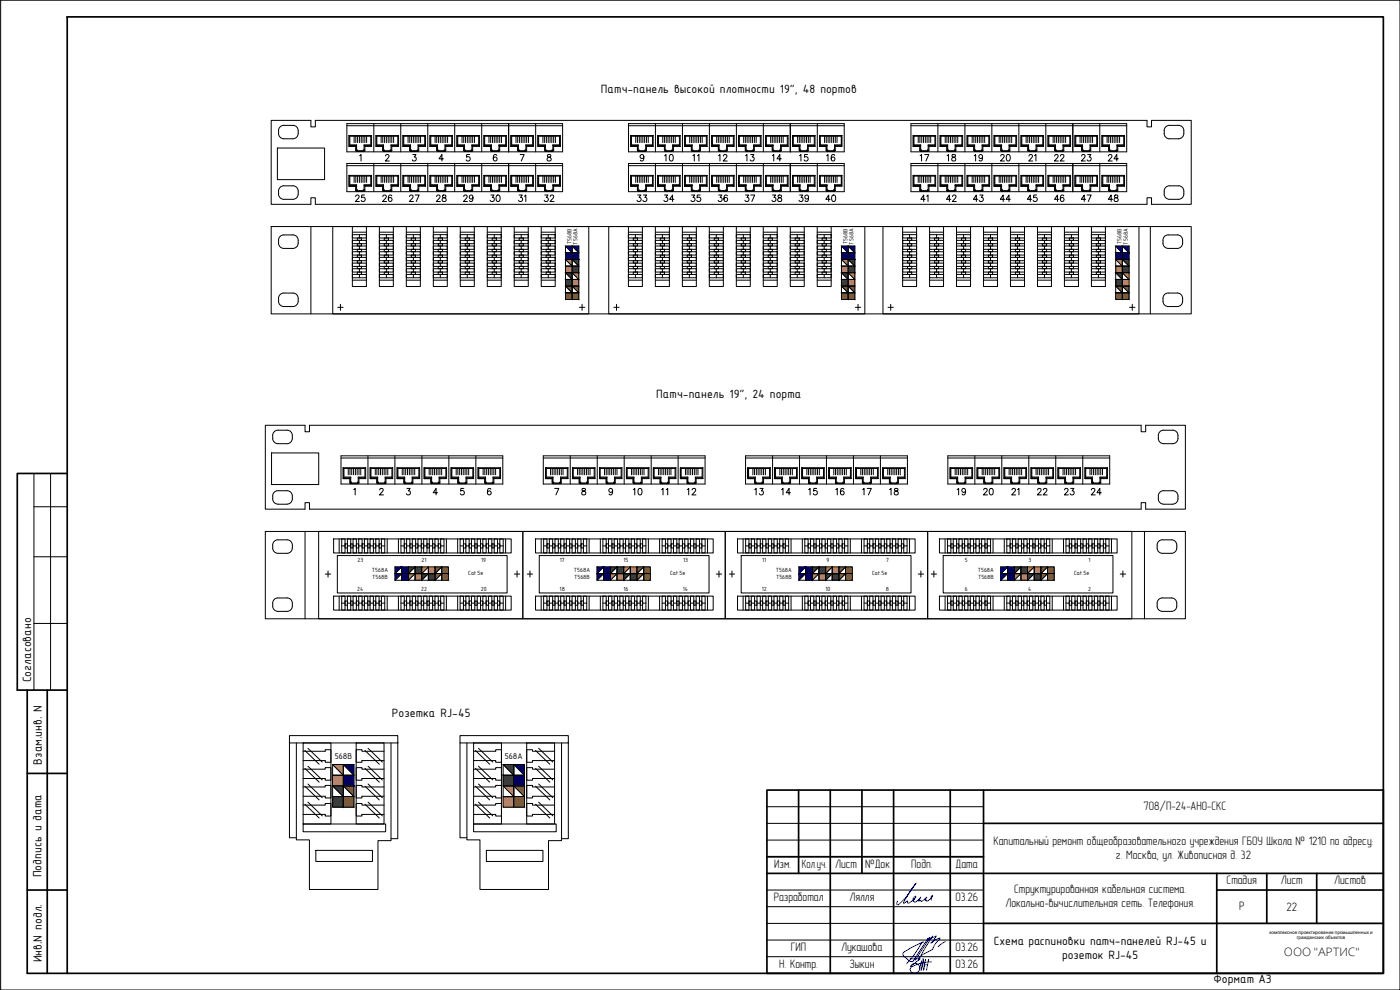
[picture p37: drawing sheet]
<svg xmlns="http://www.w3.org/2000/svg" width="420mm" height="297mm" viewBox="0 0 420 297" stroke-linecap="round" stroke-linejoin="round" font-family="sans-serif">
<defs><g id="words">
<g font-size="5.3">
<text x="105.8" y="61.7">25</text>
<text x="113.9" y="61.7">26</text>
<text x="122.1" y="61.7">27</text>
<text x="130.2" y="61.7">28</text>
<text x="138.3" y="61.7">29</text>
<text x="146.4" y="61.7">30</text>
<text x="154.9" y="61.7">31</text>
<text x="162.3" y="61.7">32</text>
<text x="190.1" y="61.7">33</text>
<text x="198.3" y="61.7">34</text>
<text x="206.4" y="61.7">35</text>
<text x="214.5" y="61.7">36</text>
<text x="222.6" y="61.7">37</text>
<text x="230.7" y="61.7">38</text>
<text x="238.8" y="61.7">39</text>
<text x="246.9" y="61.7">40</text>
<text x="275.5" y="61.7">41</text>
<text x="283.3" y="61.7">42</text>
<text x="291.4" y="61.7">43</text>
<text x="299.2" y="61.7">44</text>
<text x="307.6" y="61.7">45</text>
<text x="315.7" y="61.7">46</text>
<text x="323.5" y="61.7">47</text>
<text x="331.6" y="61.7">48</text>
</g>
<g font-size="4.9">
<text x="198.6" y="49.4">10</text>
<text x="207.1" y="49.4">11</text>
<text x="214.8" y="49.4">12</text>
<text x="223" y="49.4">13</text>
<text x="231.1" y="49.4">14</text>
<text x="239.2" y="49.4">15</text>
<text x="247.3" y="49.4">16</text>
<text x="275.2" y="49.4">17</text>
<text x="283.3" y="49.4">18</text>
<text x="291.4" y="49.4">19</text>
<text x="299.5" y="49.4">20</text>
<text x="308" y="49.4">21</text>
<text x="315.4" y="49.4">22</text>
<text x="323.5" y="49.4">23</text>
<text x="331.6" y="49.4">24</text>
<text x="189.1" y="149.6">10</text>
<text x="197.6" y="149.6">11</text>
<text x="205.3" y="149.6">12</text>
<text x="225.8" y="149.6">13</text>
<text x="233.5" y="149.6">14</text>
<text x="241.7" y="149.6">15</text>
<text x="249.8" y="149.6">16</text>
<text x="257.9" y="149.6">17</text>
<text x="266" y="149.6">18</text>
<text x="286.5" y="149.6">19</text>
<text x="294.2" y="149.6">20</text>
<text x="302.7" y="149.6">21</text>
<text x="310.4" y="149.6">22</text>
<text x="318.6" y="149.6">23</text>
<text x="326.7" y="149.6">24</text>
</g>
<g font-size="3.9">
<text x="180.3" y="27.9">Патч-панель высокой плотности 19&quot;, 48 портов</text>
<text x="196.9" y="119.4">Патч-панель 19&quot;, 24 порта</text>
<text x="9.4" y="204.7" transform="rotate(-90 9.4 204.7)">Согласовано</text>
<text x="117.6" y="215.1">Розетка RJ-45</text>
<text x="12.5" y="229.4" transform="rotate(-90 12.5 229.4)">Взам.инв. N</text>
<text x="12.5" y="263.2" transform="rotate(-90 12.5 263.2)">Подпись и дата</text>
<text x="12.6" y="288.7" transform="rotate(-90 12.6 288.7)">Инв.N подл.</text>
<text x="364.2" y="295">Формат А3</text>
</g>
<text font-size="3.8" x="385.3" y="286.9">ООО &quot;АРТИС&quot;</text>
<g font-size="3.7">
<text x="343.2" y="243.1">708/П-24-АНО-СКС</text>
<text x="298.2" y="253.5">Капитальный ремонт общеобразовательного учреждения ГБОУ Школа № 1210 по адресу:</text>
<text x="334.9" y="257.7">г. Москва, ул. Живописная д. 32</text>
<text x="232.4" y="260.4">Изм.</text>
<text x="240.6" y="260.4">Кол.уч.</text>
<text x="250.6" y="260.4">Лист</text>
<text x="259.7" y="260.4">№Док</text>
<text x="273.5" y="260.4">Подп.</text>
<text x="286.8" y="260.4">Дата</text>
<text x="304.4" y="268">Структурированная кабельная система.</text>
<text x="368.1" y="265.4">Стадия</text>
<text x="384.4" y="265.4">Лист</text>
<text x="400.4" y="265.4">Листов</text>
<text x="232.2" y="270.4">Разработал</text>
<text x="254.9" y="270.4">Лялля</text>
<text x="286.7" y="270.4">03.26</text>
<text x="301.7" y="272.2">Локально-вычислительная сеть. Телефония.</text>
<text x="371.9" y="272.9">Р</text>
<text x="386.1" y="273.3">22</text>
<text x="237.3" y="285.4">ГИП</text>
<text x="252.4" y="285.4">Лукашова</text>
<text x="286.7" y="285.4">03.26</text>
<text x="233.8" y="290.5">Н. Контр.</text>
<text x="254.9" y="290.4">Зыкин</text>
<text x="286.7" y="290.4">03.26</text>
</g>
<g font-size="3.6">
<text x="298.2" y="283.7">Схема распиновки патч-панелей RJ–45 и</text>
<text x="318.7" y="287.9">розеток RJ-45</text>
</g>
<g font-size="2.5">
<text x="100.5" y="227.8">568B</text>
<text x="151.5" y="227.8">568A</text>
</g>
<g font-size="1.8">
<text x="171.5" y="73.3" transform="rotate(-90 171.5 73.3)">T568B</text>
<text x="173.3" y="73.4" transform="rotate(-90 173.3 73.4)">T568A</text>
<text x="254.3" y="73.3" transform="rotate(-90 254.3 73.3)">T568B</text>
<text x="256.2" y="73.4" transform="rotate(-90 256.2 73.4)">T568A</text>
<text x="336.6" y="73.3" transform="rotate(-90 336.6 73.3)">T568B</text>
<text x="338.5" y="73.4" transform="rotate(-90 338.5 73.4)">T568A</text>
<text x="107.3" y="168.6">23</text>
<text x="111.6" y="171.6">T568A</text>
<text x="111.7" y="173.7">T568B</text>
<text x="126.5" y="168.6">21</text>
<text x="140.5" y="172.5">Cat.5e</text>
<text x="144.4" y="168.6">19</text>
<text x="168" y="168.6">17</text>
<text x="172.3" y="171.6">T568A</text>
<text x="172.3" y="173.7">T568B</text>
<text x="187.1" y="168.6">15</text>
<text x="201.1" y="172.5">Cat.5e</text>
<text x="205" y="168.6">13</text>
<text x="228.7" y="168.6">11</text>
<text x="232.9" y="171.6">T568A</text>
<text x="232.9" y="173.7">T568B</text>
<text x="248.1" y="168.6">9</text>
<text x="261.7" y="172.5">Cat.5e</text>
<text x="265.9" y="168.6">7</text>
<text x="289.5" y="168.6">5</text>
<text x="293.5" y="171.6">T568A</text>
<text x="293.5" y="173.7">T568B</text>
<text x="308.7" y="168.6">3</text>
<text x="322.3" y="172.5">Cat.5e</text>
<text x="326.7" y="168.6">1</text>
<text x="107.2" y="177.3">24</text>
<text x="126.4" y="177.3">22</text>
<text x="144.3" y="177.3">20</text>
<text x="168" y="177.3">18</text>
<text x="187.1" y="177.3">16</text>
<text x="205" y="177.3">14</text>
<text x="228.6" y="177.3">12</text>
<text x="247.7" y="177.3">10</text>
<text x="265.9" y="177.3">8</text>
<text x="289.5" y="177.3">6</text>
<text x="308.6" y="177.3">4</text>
<text x="326.5" y="177.3">2</text>
</g>
<g font-size="1.4">
<text x="381" y="280.2">комплексное проектирование промышленных и</text>
<text x="389.2" y="281.9">гражданских объектов</text>
</g>
</g></defs>
<!-- layer: _0 -->
<g fill="#00f" stroke="#00f" stroke-width=".3">
<path d="M118.6 170.1h2l-2 2z"/>
<path d="M118.6 172.1h2l-2 2z"/>
<path d="M179.2 170.1h2l-2 2z"/>
<path d="M179.2 172.1h2l-2 2z"/>
<path d="M239.8 170.1h2l-2 2z"/>
<path d="M239.8 172.1h2l-2 2z"/>
<path d="M300.4 170.1h2l-2 2z"/>
<path d="M300.4 172.1h2l-2 2z"/>
<path d="M171.7 73.8h2v2z"/>
<path d="M169.7 73.8h2v2z"/>
<path d="M336.8 73.8h2v2z"/>
<path d="M334.8 73.8h2v2z"/>
<path d="M254.5 73.8h2v2z"/>
<path d="M252.5 73.8h2v2z"/>
<path d="M103 229.4h3.2v3.2z"/>
<path d="M154.2 229.4h3.2v3.2z"/>
<path d="M120.6 170.1l2 2v-2zM120.6 170.1l2 2h-2z"/>
<path d="M120.6 172.1l2 2v-2zM120.6 172.1l2 2h-2z"/>
<path d="M181.2 170.1l2 2v-2zM181.2 170.1l2 2h-2z"/>
<path d="M181.2 172.1l2 2v-2zM181.2 172.1l2 2h-2z"/>
<path d="M241.8 170.1l2 2v-2zM241.8 170.1l2 2h-2z"/>
<path d="M241.8 172.1l2 2v-2zM241.8 172.1l2 2h-2z"/>
<path d="M302.4 170.1l2 2v-2zM302.4 170.1l2 2h-2z"/>
<path d="M302.4 172.1l2 2v-2zM302.4 172.1l2 2h-2z"/>
<path d="M171.7 75.8l2 2v-2zM171.7 75.8l2 2h-2z"/>
<path d="M169.7 75.8l2 2v-2zM169.7 75.8l2 2h-2z"/>
<path d="M336.8 75.8l2 2v-2zM336.8 75.8l2 2h-2z"/>
<path d="M334.8 75.8l2 2v-2zM334.8 75.8l2 2h-2z"/>
<path d="M254.5 75.8l2 2v-2zM254.5 75.8l2 2h-2z"/>
<path d="M252.5 75.8l2 2v-2zM252.5 75.8l2 2h-2z"/>
<path d="M103 232.6l3.2 3.2v-3.2zM103 232.6l3.2 3.2h-3.2z"/>
<path d="M154.2 232.6l3.2 3.2v-3.2zM154.2 232.6l3.2 3.2h-3.2z"/>
</g>
<g fill="#136734" stroke="#136734" stroke-width=".3">
<path d="M122.6 170.1h2l-2 2z"/>
<path d="M126.6 172.1h2l-2 2z"/>
<path d="M183.2 170.1h2l-2 2z"/>
<path d="M187.2 172.1h2l-2 2z"/>
<path d="M243.8 170.1h2l-2 2z"/>
<path d="M247.8 172.1h2l-2 2z"/>
<path d="M304.4 170.1h2l-2 2z"/>
<path d="M308.4 172.1h2l-2 2z"/>
<path d="M171.7 77.8h2v2z"/>
<path d="M169.7 81.8h2v2z"/>
<path d="M336.8 77.8h2v2z"/>
<path d="M334.8 81.8h2v2z"/>
<path d="M254.5 77.8h2v2z"/>
<path d="M252.5 81.8h2v2z"/>
<path d="M151 229.4h3.2v3.2z"/>
<path d="M99.8 235.8h3.2v3.2z"/>
<path d="M124.6 170.1l2 2v-2zM124.6 170.1l2 2h-2z"/>
<path d="M128.6 172.1l2 2v-2zM128.6 172.1l2 2h-2z"/>
<path d="M185.2 170.1l2 2v-2zM185.2 170.1l2 2h-2z"/>
<path d="M189.2 172.1l2 2v-2zM189.2 172.1l2 2h-2z"/>
<path d="M245.8 170.1l2 2v-2zM245.8 170.1l2 2h-2z"/>
<path d="M249.8 172.1l2 2v-2zM249.8 172.1l2 2h-2z"/>
<path d="M306.4 170.1l2 2v-2zM306.4 170.1l2 2h-2z"/>
<path d="M310.4 172.1l2 2v-2zM310.4 172.1l2 2h-2z"/>
<path d="M171.7 79.8l2 2v-2zM171.7 79.8l2 2h-2z"/>
<path d="M169.7 83.8l2 2v-2zM169.7 83.8l2 2h-2z"/>
<path d="M336.8 79.8l2 2v-2zM336.8 79.8l2 2h-2z"/>
<path d="M334.8 83.8l2 2v-2zM334.8 83.8l2 2h-2z"/>
<path d="M254.5 79.8l2 2v-2zM254.5 79.8l2 2h-2z"/>
<path d="M252.5 83.8l2 2v-2zM252.5 83.8l2 2h-2z"/>
<path d="M151 232.6l3.2 3.2v-3.2zM151 232.6l3.2 3.2h-3.2z"/>
<path d="M99.8 239l3.2 3.2v-3.2zM99.8 239l3.2 3.2h-3.2z"/>
</g>
<g fill="#f26722" stroke="#f26722" stroke-width=".3">
<path d="M126.6 170.1h2l-2 2z"/>
<path d="M122.6 172.1h2l-2 2z"/>
<path d="M187.2 170.1h2l-2 2z"/>
<path d="M183.2 172.1h2l-2 2z"/>
<path d="M247.8 170.1h2l-2 2z"/>
<path d="M243.8 172.1h2l-2 2z"/>
<path d="M308.4 170.1h2l-2 2z"/>
<path d="M304.4 172.1h2l-2 2z"/>
<path d="M171.7 81.8h2v2z"/>
<path d="M169.7 77.8h2v2z"/>
<path d="M336.8 81.8h2v2z"/>
<path d="M334.8 77.8h2v2z"/>
<path d="M254.5 81.8h2v2z"/>
<path d="M252.5 77.8h2v2z"/>
<path d="M99.8 229.4h3.2v3.2z"/>
<path d="M151 235.8h3.2v3.2z"/>
<path d="M128.6 170.1l2 2v-2zM128.6 170.1l2 2h-2z"/>
<path d="M124.6 172.1l2 2v-2zM124.6 172.1l2 2h-2z"/>
<path d="M189.2 170.1l2 2v-2zM189.2 170.1l2 2h-2z"/>
<path d="M185.2 172.1l2 2v-2zM185.2 172.1l2 2h-2z"/>
<path d="M249.8 170.1l2 2v-2zM249.8 170.1l2 2h-2z"/>
<path d="M245.8 172.1l2 2v-2zM245.8 172.1l2 2h-2z"/>
<path d="M310.4 170.1l2 2v-2zM310.4 170.1l2 2h-2z"/>
<path d="M306.4 172.1l2 2v-2zM306.4 172.1l2 2h-2z"/>
<path d="M171.7 83.8l2 2v-2zM171.7 83.8l2 2h-2z"/>
<path d="M169.7 79.8l2 2v-2zM169.7 79.8l2 2h-2z"/>
<path d="M336.8 83.8l2 2v-2zM336.8 83.8l2 2h-2z"/>
<path d="M334.8 79.8l2 2v-2zM334.8 79.8l2 2h-2z"/>
<path d="M254.5 83.8l2 2v-2zM254.5 83.8l2 2h-2z"/>
<path d="M252.5 79.8l2 2v-2zM252.5 79.8l2 2h-2z"/>
<path d="M99.8 232.6l3.2 3.2v-3.2zM99.8 232.6l3.2 3.2h-3.2z"/>
<path d="M151 239l3.2 3.2v-3.2zM151 239l3.2 3.2h-3.2z"/>
</g>
<g fill="#8b5b13" stroke="#8b5b13" stroke-width=".3">
<path d="M130.6 170.1h2l-2 2z"/>
<path d="M130.6 172.1h2l-2 2z"/>
<path d="M191.2 170.1h2l-2 2z"/>
<path d="M191.2 172.1h2l-2 2z"/>
<path d="M251.8 170.1h2l-2 2z"/>
<path d="M251.8 172.1h2l-2 2z"/>
<path d="M312.4 170.1h2l-2 2z"/>
<path d="M312.4 172.1h2l-2 2z"/>
<path d="M171.7 85.8h2v2z"/>
<path d="M169.7 85.8h2v2z"/>
<path d="M336.8 85.8h2v2z"/>
<path d="M334.8 85.8h2v2z"/>
<path d="M254.5 85.8h2v2z"/>
<path d="M252.5 85.8h2v2z"/>
<path d="M103 235.8h3.2v3.2z"/>
<path d="M154.2 235.8h3.2v3.2z"/>
<path d="M132.6 170.1l2 2v-2zM132.6 170.1l2 2h-2z"/>
<path d="M132.6 172.1l2 2v-2zM132.6 172.1l2 2h-2z"/>
<path d="M193.2 170.1l2 2v-2zM193.2 170.1l2 2h-2z"/>
<path d="M193.2 172.1l2 2v-2zM193.2 172.1l2 2h-2z"/>
<path d="M253.8 170.1l2 2v-2zM253.8 170.1l2 2h-2z"/>
<path d="M253.8 172.1l2 2v-2zM253.8 172.1l2 2h-2z"/>
<path d="M314.4 170.1l2 2v-2zM314.4 170.1l2 2h-2z"/>
<path d="M314.4 172.1l2 2v-2zM314.4 172.1l2 2h-2z"/>
<path d="M171.7 87.8l2 2v-2zM171.7 87.8l2 2h-2z"/>
<path d="M169.7 87.8l2 2v-2zM169.7 87.8l2 2h-2z"/>
<path d="M336.8 87.8l2 2v-2zM336.8 87.8l2 2h-2z"/>
<path d="M334.8 87.8l2 2v-2zM334.8 87.8l2 2h-2z"/>
<path d="M254.5 87.8l2 2v-2zM254.5 87.8l2 2h-2z"/>
<path d="M252.5 87.8l2 2v-2zM252.5 87.8l2 2h-2z"/>
<path d="M103 239l3.2 3.2v-3.2zM103 239l3.2 3.2h-3.2z"/>
<path d="M154.2 239l3.2 3.2v-3.2zM154.2 239l3.2 3.2h-3.2z"/>
</g>
<g fill="none" stroke="#000" stroke-width=".3">
<path d="M81.4 36.1h11.9v2h1.3v-2h249.6v2h1.4v-2h11.9v25.2h-11.9v-2h-1.4v2h-249.6v-2h-1.3v2h-11.9zM83.6 39.2a1.79 1.79 0 0 0 1.6 2.4M85.2 37.6a1.6 1.6 0 0 0-1.6 1.6M85.2 37.6h2.7M87.9 37.6a1.6 1.6 0 0 1 1.6 1.6M89.5 39.2a1.82 1.82 0 0 1-1.6 2.4M349.4 39.2a1.57 1.57 0 0 1 1.6-1.6h2.7a1.6 1.6 0 0 1 1.6 1.6M349.4 39.2a1.79 1.79 0 0 0 1.6 2.4h2.7a1.82 1.82 0 0 0 1.6-2.4M85.2 55.7a2.11 2.11 0 0 0-1.7 1.6 2.11 2.11 0 0 0 .7 2.2l1 .3M85.2 59.8h2.7M85.2 41.6h2.7M85.2 55.8h2.7"/>
<path d="M87.9 55.7a2.08 2.08 0 0 1 1.6 2.1 2.08 2.08 0 0 1-1.6 2M350 56l1-.2 2.7-.1a2.08 2.08 0 0 1 1.6 2.1 2.08 2.08 0 0 1-1.6 2h-2.7a2.11 2.11 0 0 1-1.7-1.6 2.11 2.11 0 0 1 .7-2.2zM81.4 68h276.1v26.2h-276.1zM85.2 70.5a2.08 2.08 0 0 0-1.7 2 2.08 2.08 0 0 0 1.7 2M85.2 70.5h2.7M85.2 74.5h2.7M87.9 70.5a2.08 2.08 0 0 1 1.6 2 2.08 2.08 0 0 1-1.6 2M93.3 68v26.2M99.9 68h76.8v26.2h-76.8zM105.7 68h4.3v18h-4.3zM105.7 70.4h4.3v1h-4.3zM105.7 72.1h4.3v1h-4.3z"/>
<path d="M105.7 73.8h4.3v1h-4.3zM105.7 75.5h4.3v1h-4.3zM105.7 77.2h4.3v1h-4.3zM105.7 78.9h4.3v1h-4.3zM105.7 69.7h4.3M107.2 71.4h1.3v.7h-1.3zM107.2 73.1h1.3v.7h-1.3zM107.2 74.8h1.3v.7h-1.3zM107.2 76.5h1.3v.7h-1.3zM107.2 78.2h1.3v.7h-1.3zM107.2 79.9h1.3v.7h-1.3zM107.9 70.4v1"/>
<path d="M107.9 72.1v1M107.9 73.8v1M107.9 75.5v1M107.9 77.2v1M107.9 78.9v1M113.9 68h4.1v18h-4.1zM113.9 70.4h4.1v1h-4.1zM113.9 72.1h4.1v1h-4.1zM113.9 73.8h4.1v1h-4.1zM113.9 75.5h4.1v1h-4.1zM113.9 77.2h4.1v1h-4.1zM113.9 78.9h4.1v1h-4.1z"/>
<path d="M113.9 69.7h4.1M115.3 71.4h1.3v.7h-1.3zM115.3 73.1h1.3v.7h-1.3zM115.3 74.8h1.3v.7h-1.3zM115.3 76.5h1.3v.7h-1.3zM115.3 78.2h1.3v.7h-1.3zM115.3 79.9h1.3v.7h-1.3zM116 70.4v1M116 72.1v1M116 73.8v1M116 75.5v1M116 77.2v1"/>
<path d="M116 78.9v1M121.9 68h4.3v18h-4.3zM121.9 70.4h4.3v1h-4.3zM121.9 72.1h4.3v1h-4.3zM121.9 73.8h4.3v1h-4.3zM121.9 75.5h4.3v1h-4.3zM121.9 77.2h4.3v1h-4.3zM121.9 78.9h4.3v1h-4.3zM121.9 69.7h4.3M123.4 71.4h1.3v.7h-1.3zM123.4 73.1h1.3v.7h-1.3zM123.4 74.8h1.3v.7h-1.3z"/>
<path d="M123.4 76.5h1.3v.7h-1.3zM123.4 78.2h1.3v.7h-1.3zM123.4 79.9h1.3v.7h-1.3zM124.1 70.4v1M124.1 72.1v1M124.1 73.8v1M124.1 75.5v1M124.1 77.2v1M124.1 78.9v1M130 68h4.2v18h-4.2zM130 70.4h4.2v1h-4.2zM130 72.1h4.2v1h-4.2z"/>
<path d="M130 73.8h4.2v1h-4.2zM130 75.5h4.2v1h-4.2zM130 77.2h4.2v1h-4.2zM130 78.9h4.2v1h-4.2zM130 69.7h4.2M131.5 71.4h1.3v.7h-1.3zM131.5 73.1h1.3v.7h-1.3zM131.5 74.8h1.3v.7h-1.3zM131.5 76.5h1.3v.7h-1.3zM131.5 78.2h1.3v.7h-1.3zM131.5 79.9h1.3v.7h-1.3zM132.1 70.4v1"/>
<path d="M132.1 72.1v1M132.1 73.8v1M132.1 75.5v1M132.1 77.2v1M132.1 78.9v1M138.1 68h4.2v18h-4.2zM138.1 70.4h4.2v1h-4.2zM138.1 72.1h4.2v1h-4.2zM138.1 73.8h4.2v1h-4.2zM138.1 75.5h4.2v1h-4.2zM138.1 77.2h4.2v1h-4.2zM138.1 78.9h4.2v1h-4.2z"/>
<path d="M138.1 69.7h4.2M139.6 71.4h1.3v.7h-1.3zM139.6 73.1h1.3v.7h-1.3zM139.6 74.8h1.3v.7h-1.3zM139.6 76.5h1.3v.7h-1.3zM139.6 78.2h1.3v.7h-1.3zM139.6 79.9h1.3v.7h-1.3zM140.2 70.4v1M140.2 72.1v1M140.2 73.8v1M140.2 75.5v1M140.2 77.2v1"/>
<path d="M140.2 78.9v1M146.2 68h4.2v18h-4.2zM146.2 70.4h4.2v1h-4.2zM146.2 72.1h4.2v1h-4.2zM146.2 73.8h4.2v1h-4.2zM146.2 75.5h4.2v1h-4.2zM146.2 77.2h4.2v1h-4.2zM146.2 78.9h4.2v1h-4.2zM146.2 69.7h4.2M147.7 71.4h1.3v.7h-1.3zM147.7 73.1h1.3v.7h-1.3zM147.7 74.8h1.3v.7h-1.3z"/>
<path d="M147.7 76.5h1.3v.7h-1.3zM147.7 78.2h1.3v.7h-1.3zM147.7 79.9h1.3v.7h-1.3zM148.3 70.4v1M148.3 72.1v1M148.3 73.8v1M148.3 75.5v1M148.3 77.2v1M148.3 78.9v1M154.3 68h4.2v18h-4.2zM154.3 70.4h4.2v1h-4.2zM154.3 72.1h4.2v1h-4.2z"/>
<path d="M154.3 73.8h4.2v1h-4.2zM154.3 75.5h4.2v1h-4.2zM154.3 77.2h4.2v1h-4.2zM154.3 78.9h4.2v1h-4.2zM154.3 69.7h4.2M155.8 71.4h1.3v.7h-1.3zM155.8 73.1h1.3v.7h-1.3zM155.8 74.8h1.3v.7h-1.3zM155.8 76.5h1.3v.7h-1.3zM155.8 78.2h1.3v.7h-1.3zM155.8 79.9h1.3v.7h-1.3zM156.4 70.4v1"/>
<path d="M156.4 72.1v1M156.4 73.8v1M156.4 75.5v1M156.4 77.2v1M156.4 78.9v1M162.4 68h4.2v18h-4.2zM162.4 70.4h4.2v1h-4.2zM162.4 72.1h4.2v1h-4.2zM162.4 73.8h4.2v1h-4.2zM162.4 75.5h4.2v1h-4.2zM162.4 77.2h4.2v1h-4.2zM162.4 78.9h4.2v1h-4.2z"/>
<path d="M162.4 69.7h4.2M163.9 71.4h1.2v.7h-1.2zM163.9 73.1h1.2v.7h-1.2zM163.9 74.8h1.2v.7h-1.2zM163.9 76.5h1.2v.7h-1.2zM163.9 78.2h1.2v.7h-1.2zM163.9 79.9h1.2v.7h-1.2zM164.5 70.4v1M164.5 72.1v1M164.5 73.8v1M164.5 75.5v1M164.5 77.2v1"/>
<path d="M164.5 78.9v1M169.7 73.8h2v2h-2zM169.7 75.8h2v2h-2zM169.7 77.8h2v2h-2zM169.7 79.8h2v2h-2zM169.7 73.8l2 2M169.7 77.8l2 2M171.7 73.8h2v2h-2zM171.7 75.8h2v2h-2zM171.7 77.8h2v2h-2zM171.7 79.8h2v2h-2zM171.7 73.8l2 2"/>
<path d="M171.7 77.8l2 2M182.7 68h76.8v26.2h-76.8zM188.6 68h4.2v18h-4.2zM188.6 70.4h4.2v1h-4.2zM188.6 72.1h4.2v1h-4.2zM188.6 73.8h4.2v1h-4.2zM188.6 75.5h4.2v1h-4.2zM188.6 77.2h4.2v1h-4.2zM188.6 78.9h4.2v1h-4.2zM188.6 69.7h4.2M190.1 71.4h1.2v.7h-1.2zM190.1 73.1h1.2v.7h-1.2z"/>
<path d="M190.1 74.8h1.2v.7h-1.2zM190.1 76.5h1.2v.7h-1.2zM190.1 78.2h1.2v.7h-1.2zM190.1 79.9h1.2v.7h-1.2zM190.7 70.4v1M190.7 72.1v1M190.7 73.8v1M190.7 75.5v1M190.7 77.2v1M190.7 78.9v1M196.7 68h4.2v18h-4.2zM196.7 70.4h4.2v1h-4.2z"/>
<path d="M196.7 72.1h4.2v1h-4.2zM196.7 73.8h4.2v1h-4.2zM196.7 75.5h4.2v1h-4.2zM196.7 77.2h4.2v1h-4.2zM196.7 78.9h4.2v1h-4.2zM196.7 69.7h4.2M198.2 71.4h1.2v.7h-1.2zM198.2 73.1h1.2v.7h-1.2zM198.2 74.8h1.2v.7h-1.2zM198.2 76.5h1.2v.7h-1.2zM198.2 78.2h1.2v.7h-1.2zM198.2 79.9h1.2v.7h-1.2z"/>
<path d="M198.8 70.4v1M198.8 72.1v1M198.8 73.8v1M198.8 75.5v1M198.8 77.2v1M198.8 78.9v1M204.8 68h4.2v18h-4.2zM204.8 70.4h4.2v1h-4.2zM204.8 72.1h4.2v1h-4.2zM204.8 73.8h4.2v1h-4.2zM204.8 75.5h4.2v1h-4.2zM204.8 77.2h4.2v1h-4.2z"/>
<path d="M204.8 78.9h4.2v1h-4.2zM204.8 69.7h4.2M206.2 71.4h1.3v.7h-1.3zM206.2 73.1h1.3v.7h-1.3zM206.2 74.8h1.3v.7h-1.3zM206.2 76.5h1.3v.7h-1.3zM206.2 78.2h1.3v.7h-1.3zM206.2 79.9h1.3v.7h-1.3zM206.9 70.4v1M206.9 72.1v1M206.9 73.8v1M206.9 75.5v1"/>
<path d="M206.9 77.2v1M206.9 78.9v1M212.9 68h4.2v18h-4.2zM212.9 70.4h4.2v1h-4.2zM212.9 72.1h4.2v1h-4.2zM212.9 73.8h4.2v1h-4.2zM212.9 75.5h4.2v1h-4.2zM212.9 77.2h4.2v1h-4.2zM212.9 78.9h4.2v1h-4.2zM212.9 69.7h4.2M214.4 71.4h1.2v.7h-1.2zM214.4 73.1h1.2v.7h-1.2z"/>
<path d="M214.4 74.8h1.2v.7h-1.2zM214.4 76.5h1.2v.7h-1.2zM214.4 78.2h1.2v.7h-1.2zM214.4 79.9h1.2v.7h-1.2zM215 70.4v1M215 72.1v1M215 73.8v1M215 75.5v1M215 77.2v1M215 78.9v1M221 68h4.2v18h-4.2zM221 70.4h4.2v1h-4.2z"/>
<path d="M221 72.1h4.2v1h-4.2zM221 73.8h4.2v1h-4.2zM221 75.5h4.2v1h-4.2zM221 77.2h4.2v1h-4.2zM221 78.9h4.2v1h-4.2zM221 69.7h4.2M222.4 71.4h1.3v.7h-1.3zM222.4 73.1h1.3v.7h-1.3zM222.4 74.8h1.3v.7h-1.3zM222.4 76.5h1.3v.7h-1.3zM222.4 78.2h1.3v.7h-1.3zM222.4 79.9h1.3v.7h-1.3z"/>
<path d="M223.1 70.4v1M223.1 72.1v1M223.1 73.8v1M223.1 75.5v1M223.1 77.2v1M223.1 78.9v1M229.1 68h4.2v18h-4.2zM229.1 70.4h4.2v1h-4.2zM229.1 72.1h4.2v1h-4.2zM229.1 73.8h4.2v1h-4.2zM229.1 75.5h4.2v1h-4.2zM229.1 77.2h4.2v1h-4.2z"/>
<path d="M229.1 78.9h4.2v1h-4.2zM229.1 69.7h4.2M230.5 71.4h1.3v.7h-1.3zM230.5 73.1h1.3v.7h-1.3zM230.5 74.8h1.3v.7h-1.3zM230.5 76.5h1.3v.7h-1.3zM230.5 78.2h1.3v.7h-1.3zM230.5 79.9h1.3v.7h-1.3zM231.2 70.4v1M231.2 72.1v1M231.2 73.8v1M231.2 75.5v1"/>
<path d="M231.2 77.2v1M231.2 78.9v1M237.2 68h4.2v18h-4.2zM237.2 70.4h4.2v1h-4.2zM237.2 72.1h4.2v1h-4.2zM237.2 73.8h4.2v1h-4.2zM237.2 75.5h4.2v1h-4.2zM237.2 77.2h4.2v1h-4.2zM237.2 78.9h4.2v1h-4.2zM237.2 69.7h4.2M238.6 71.4h1.3v.7h-1.3zM238.6 73.1h1.3v.7h-1.3z"/>
<path d="M238.6 74.8h1.3v.7h-1.3zM238.6 76.5h1.3v.7h-1.3zM238.6 78.2h1.3v.7h-1.3zM238.6 79.9h1.3v.7h-1.3zM239.3 70.4v1M239.3 72.1v1M239.3 73.8v1M239.3 75.5v1M239.3 77.2v1M239.3 78.9v1M245.3 68h4.1v18h-4.1zM245.3 70.4h4.1v1h-4.1z"/>
<path d="M245.3 72.1h4.1v1h-4.1zM245.3 73.8h4.1v1h-4.1zM245.3 75.5h4.1v1h-4.1zM245.3 77.2h4.1v1h-4.1zM245.3 78.9h4.1v1h-4.1zM245.3 69.7h4.1M246.7 71.4h1.3v.7h-1.3zM246.7 73.1h1.3v.7h-1.3zM246.7 74.8h1.3v.7h-1.3zM246.7 76.5h1.3v.7h-1.3zM246.7 78.2h1.3v.7h-1.3zM246.7 79.9h1.3v.7h-1.3z"/>
<path d="M247.4 70.4v1M247.4 72.1v1M247.4 73.8v1M247.4 75.5v1M247.4 77.2v1M247.4 78.9v1M252.5 73.8h2v2h-2zM252.5 75.8h2v2h-2zM252.5 77.8h2v2h-2zM252.5 79.8h2v2h-2zM252.5 73.8l2 2M252.5 77.8l2 2"/>
<path d="M254.5 73.8h2v2h-2zM254.5 75.8h2v2h-2zM254.5 77.8h2v2h-2zM254.5 79.8h2v2h-2zM254.5 73.8l2 2M254.5 77.8l2 2M265 68h76.8v26.2h-76.8zM270.9 68h4.2v18h-4.2zM270.9 70.4h4.2v1h-4.2zM270.9 72.1h4.2v1h-4.2zM270.9 73.8h4.2v1h-4.2zM270.9 75.5h4.2v1h-4.2z"/>
<path d="M270.9 77.2h4.2v1h-4.2zM270.9 78.9h4.2v1h-4.2zM270.9 69.7h4.2M272.4 71.4h1.2v.7h-1.2zM272.4 73.1h1.2v.7h-1.2zM272.4 74.8h1.2v.7h-1.2zM272.4 76.5h1.2v.7h-1.2zM272.4 78.2h1.2v.7h-1.2zM272.4 79.9h1.2v.7h-1.2zM273 70.4v1M273 72.1v1M273 73.8v1"/>
<path d="M273 75.5v1M273 77.2v1M273 78.9v1M279 68h4.2v18h-4.2zM279 70.4h4.2v1h-4.2zM279 72.1h4.2v1h-4.2zM279 73.8h4.2v1h-4.2zM279 75.5h4.2v1h-4.2zM279 77.2h4.2v1h-4.2zM279 78.9h4.2v1h-4.2zM279 69.7h4.2M280.5 71.4h1.2v.7h-1.2z"/>
<path d="M280.5 73.1h1.2v.7h-1.2zM280.5 74.8h1.2v.7h-1.2zM280.5 76.5h1.2v.7h-1.2zM280.5 78.2h1.2v.7h-1.2zM280.5 79.9h1.2v.7h-1.2zM281.1 70.4v1M281.1 72.1v1M281.1 73.8v1M281.1 75.5v1M281.1 77.2v1M281.1 78.9v1M287.1 68h4.2v18h-4.2z"/>
<path d="M287.1 70.4h4.2v1h-4.2zM287.1 72.1h4.2v1h-4.2zM287.1 73.8h4.2v1h-4.2zM287.1 75.5h4.2v1h-4.2zM287.1 77.2h4.2v1h-4.2zM287.1 78.9h4.2v1h-4.2zM287.1 69.7h4.2M288.5 71.4h1.3v.7h-1.3zM288.5 73.1h1.3v.7h-1.3zM288.5 74.8h1.3v.7h-1.3zM288.5 76.5h1.3v.7h-1.3zM288.5 78.2h1.3v.7h-1.3z"/>
<path d="M288.5 79.9h1.3v.7h-1.3zM289.2 70.4v1M289.2 72.1v1M289.2 73.8v1M289.2 75.5v1M289.2 77.2v1M289.2 78.9v1M295.2 68h4.2v18h-4.2zM295.2 70.4h4.2v1h-4.2zM295.2 72.1h4.2v1h-4.2zM295.2 73.8h4.2v1h-4.2zM295.2 75.5h4.2v1h-4.2z"/>
<path d="M295.2 77.2h4.2v1h-4.2zM295.2 78.9h4.2v1h-4.2zM295.2 69.7h4.2M296.6 71.4h1.3v.7h-1.3zM296.6 73.1h1.3v.7h-1.3zM296.6 74.8h1.3v.7h-1.3zM296.6 76.5h1.3v.7h-1.3zM296.6 78.2h1.3v.7h-1.3zM296.6 79.9h1.3v.7h-1.3zM297.3 70.4v1M297.3 72.1v1M297.3 73.8v1"/>
<path d="M297.3 75.5v1M297.3 77.2v1M297.3 78.9v1M303.3 68h4.2v18h-4.2zM303.3 70.4h4.2v1h-4.2zM303.3 72.1h4.2v1h-4.2zM303.3 73.8h4.2v1h-4.2zM303.3 75.5h4.2v1h-4.2zM303.3 77.2h4.2v1h-4.2zM303.3 78.9h4.2v1h-4.2zM303.3 69.7h4.2M304.7 71.4h1.3v.7h-1.3z"/>
<path d="M304.7 73.1h1.3v.7h-1.3zM304.7 74.8h1.3v.7h-1.3zM304.7 76.5h1.3v.7h-1.3zM304.7 78.2h1.3v.7h-1.3zM304.7 79.9h1.3v.7h-1.3zM305.4 70.4v1M305.4 72.1v1M305.4 73.8v1M305.4 75.5v1M305.4 77.2v1M305.4 78.9v1M311.4 68h4.2v18h-4.2z"/>
<path d="M311.4 70.4h4.2v1h-4.2zM311.4 72.1h4.2v1h-4.2zM311.4 73.8h4.2v1h-4.2zM311.4 75.5h4.2v1h-4.2zM311.4 77.2h4.2v1h-4.2zM311.4 78.9h4.2v1h-4.2zM311.4 69.7h4.2M312.8 71.4h1.3v.7h-1.3zM312.8 73.1h1.3v.7h-1.3zM312.8 74.8h1.3v.7h-1.3zM312.8 76.5h1.3v.7h-1.3zM312.8 78.2h1.3v.7h-1.3z"/>
<path d="M312.8 79.9h1.3v.7h-1.3zM313.5 70.4v1M313.5 72.1v1M313.5 73.8v1M313.5 75.5v1M313.5 77.2v1M313.5 78.9v1M319.4 68h4.3v18h-4.3zM319.4 70.4h4.3v1h-4.3zM319.4 72.1h4.3v1h-4.3zM319.4 73.8h4.3v1h-4.3zM319.4 75.5h4.3v1h-4.3z"/>
<path d="M319.4 77.2h4.3v1h-4.3zM319.4 78.9h4.3v1h-4.3zM319.4 69.7h4.3M320.9 71.4h1.3v.7h-1.3zM320.9 73.1h1.3v.7h-1.3zM320.9 74.8h1.3v.7h-1.3zM320.9 76.5h1.3v.7h-1.3zM320.9 78.2h1.3v.7h-1.3zM320.9 79.9h1.3v.7h-1.3zM321.5 70.4v1M321.5 72.1v1M321.5 73.8v1"/>
<path d="M321.5 75.5v1M321.5 77.2v1M321.5 78.9v1M327.6 68h4.1v18h-4.1zM327.6 70.4h4.1v1h-4.1zM327.6 72.1h4.1v1h-4.1zM327.6 73.8h4.1v1h-4.1zM327.6 75.5h4.1v1h-4.1zM327.6 77.2h4.1v1h-4.1zM327.6 78.9h4.1v1h-4.1zM327.6 69.7h4.1M329 71.4h1.3v.7h-1.3z"/>
<path d="M329 73.1h1.3v.7h-1.3zM329 74.8h1.3v.7h-1.3zM329 76.5h1.3v.7h-1.3zM329 78.2h1.3v.7h-1.3zM329 79.9h1.3v.7h-1.3zM329.6 70.4v1M329.6 72.1v1M329.6 73.8v1M329.6 75.5v1M329.6 77.2v1M329.6 78.9v1M334.8 73.8h2v2h-2z"/>
<path d="M334.8 75.8h2v2h-2zM334.8 77.8h2v2h-2zM334.8 79.8h2v2h-2zM334.8 73.8l2 2M334.8 77.8l2 2M336.8 73.8h2v2h-2zM336.8 75.8h2v2h-2zM336.8 77.8h2v2h-2zM336.8 79.8h2v2h-2zM336.8 73.8l2 2M336.8 77.8l2 2M345.2 68v26.2"/>
<path d="M350.6 70.5a2.11 2.11 0 0 0-1.7 1.5 2.11 2.11 0 0 0 .8 2.2l.9 .3h2.7a2.08 2.08 0 0 0 1.7-2 2.08 2.08 0 0 0-1.7-2M350.6 70.5h2.7M85.2 87.9a2.11 2.11 0 0 0-1.7 1.6 2.11 2.11 0 0 0 .7 2.2l1 .3M85.2 92h2.7M85.2 87.9h2.7M87.9 87.9a2.08 2.08 0 0 1 1.6 2 2.08 2.08 0 0 1-1.6 2.1M101.4 92.2h1.6M102.2 91.3v1.8M105.7 80.6h4.3v1h-4.3zM105.7 82.3h4.3v1h-4.3zM105.7 84.1h4.3M107.2 81.6h1.3v.7h-1.3z"/>
<path d="M107.9 80.6v1M107.9 82.3v1M113.9 80.6h4.1v1h-4.1zM113.9 82.3h4.1v1h-4.1zM113.9 84.1h4.1M115.3 81.6h1.3v.7h-1.3zM116 80.6v1M116 82.3v1M121.9 80.6h4.3v1h-4.3zM121.9 82.3h4.3v1h-4.3zM121.9 84.1h4.3M123.4 81.6h1.3v.7h-1.3z"/>
<path d="M124.1 80.6v1M124.1 82.3v1M130 80.6h4.2v1h-4.2zM130 82.3h4.2v1h-4.2zM130 84.1h4.2M131.5 81.6h1.3v.7h-1.3zM132.1 80.6v1M132.1 82.3v1M138.1 80.6h4.2v1h-4.2zM138.1 82.3h4.2v1h-4.2zM138.1 84.1h4.2M139.6 81.6h1.3v.7h-1.3z"/>
<path d="M140.2 80.6v1M140.2 82.3v1M146.2 80.6h4.2v1h-4.2zM146.2 82.3h4.2v1h-4.2zM146.2 84.1h4.2M147.7 81.6h1.3v.7h-1.3zM148.3 80.6v1M148.3 82.3v1M154.3 80.6h4.2v1h-4.2zM154.3 82.3h4.2v1h-4.2zM154.3 84.1h4.2M155.8 81.6h1.3v.7h-1.3z"/>
<path d="M156.4 80.6v1M156.4 82.3v1M162.4 80.6h4.2v1h-4.2zM162.4 82.3h4.2v1h-4.2zM162.4 84.1h4.2M163.9 81.6h1.2v.7h-1.2zM164.5 80.6v1M164.5 82.3v1M169.7 81.8h2v2h-2zM169.7 83.8h2v2h-2zM169.7 85.8h2v2h-2zM169.7 87.8h2v2h-2z"/>
<path d="M169.7 81.8l2 2M169.7 85.8l2 2M171.7 81.8h2v2h-2zM171.7 83.8h2v2h-2zM171.7 85.8h2v2h-2zM171.7 87.8h2v2h-2zM171.7 81.8l2 2M171.7 85.8l2 2M173.9 92.2h1.6M174.7 91.3v1.8M184.2 92.2h1.6M185 91.3v1.8"/>
<path d="M188.6 80.6h4.2v1h-4.2zM188.6 82.3h4.2v1h-4.2zM188.6 84.1h4.2M190.1 81.6h1.2v.7h-1.2zM190.7 80.6v1M190.7 82.3v1M196.7 80.6h4.2v1h-4.2zM196.7 82.3h4.2v1h-4.2zM196.7 84.1h4.2M198.2 81.6h1.2v.7h-1.2zM198.8 80.6v1M198.8 82.3v1"/>
<path d="M204.8 80.6h4.2v1h-4.2zM204.8 82.3h4.2v1h-4.2zM204.8 84.1h4.2M206.2 81.6h1.3v.7h-1.3zM206.9 80.6v1M206.9 82.3v1M212.9 80.6h4.2v1h-4.2zM212.9 82.3h4.2v1h-4.2zM212.9 84.1h4.2M214.4 81.6h1.2v.7h-1.2zM215 80.6v1M215 82.3v1"/>
<path d="M221 80.6h4.2v1h-4.2zM221 82.3h4.2v1h-4.2zM221 84.1h4.2M222.4 81.6h1.3v.7h-1.3zM223.1 80.6v1M223.1 82.3v1M229.1 80.6h4.2v1h-4.2zM229.1 82.3h4.2v1h-4.2zM229.1 84.1h4.2M230.5 81.6h1.3v.7h-1.3zM231.2 80.6v1M231.2 82.3v1"/>
<path d="M237.2 80.6h4.2v1h-4.2zM237.2 82.3h4.2v1h-4.2zM237.2 84.1h4.2M238.6 81.6h1.3v.7h-1.3zM239.3 80.6v1M239.3 82.3v1M245.3 80.6h4.1v1h-4.1zM245.3 82.3h4.1v1h-4.1zM245.3 84.1h4.1M246.7 81.6h1.3v.7h-1.3zM247.4 80.6v1M247.4 82.3v1"/>
<path d="M252.5 81.8h2v2h-2zM252.5 83.8h2v2h-2zM252.5 85.8h2v2h-2zM252.5 87.8h2v2h-2zM252.5 81.8l2 2M252.5 85.8l2 2M254.5 81.8h2v2h-2zM254.5 83.8h2v2h-2zM254.5 85.8h2v2h-2zM254.5 87.8h2v2h-2zM254.5 81.8l2 2M254.5 85.8l2 2"/>
<path d="M256.7 92.2h1.6M257.5 91.3v1.8M266.5 92.2h1.6M267.3 91.3v1.8M270.9 80.6h4.2v1h-4.2zM270.9 82.3h4.2v1h-4.2zM270.9 84.1h4.2M272.4 81.6h1.2v.7h-1.2zM273 80.6v1M273 82.3v1M279 80.6h4.2v1h-4.2zM279 82.3h4.2v1h-4.2z"/>
<path d="M279 84.1h4.2M280.5 81.6h1.2v.7h-1.2zM281.1 80.6v1M281.1 82.3v1M287.1 80.6h4.2v1h-4.2zM287.1 82.3h4.2v1h-4.2zM287.1 84.1h4.2M288.5 81.6h1.3v.7h-1.3zM289.2 80.6v1M289.2 82.3v1M295.2 80.6h4.2v1h-4.2zM295.2 82.3h4.2v1h-4.2z"/>
<path d="M295.2 84.1h4.2M296.6 81.6h1.3v.7h-1.3zM297.3 80.6v1M297.3 82.3v1M303.3 80.6h4.2v1h-4.2zM303.3 82.3h4.2v1h-4.2zM303.3 84.1h4.2M304.7 81.6h1.3v.7h-1.3zM305.4 80.6v1M305.4 82.3v1M311.4 80.6h4.2v1h-4.2zM311.4 82.3h4.2v1h-4.2z"/>
<path d="M311.4 84.1h4.2M312.8 81.6h1.3v.7h-1.3zM313.5 80.6v1M313.5 82.3v1M319.4 80.6h4.3v1h-4.3zM319.4 82.3h4.3v1h-4.3zM319.4 84.1h4.3M320.9 81.6h1.3v.7h-1.3zM321.5 80.6v1M321.5 82.3v1M327.6 80.6h4.1v1h-4.1zM327.6 82.3h4.1v1h-4.1z"/>
<path d="M327.6 84.1h4.1M329 81.6h1.3v.7h-1.3zM329.6 80.6v1M329.6 82.3v1M334.8 81.8h2v2h-2zM334.8 83.8h2v2h-2zM334.8 85.8h2v2h-2zM334.8 87.8h2v2h-2zM334.8 81.8l2 2M334.8 85.8l2 2M336.8 81.8h2v2h-2zM336.8 83.8h2v2h-2z"/>
<path d="M336.8 85.8h2v2h-2zM336.8 87.8h2v2h-2zM336.8 81.8l2 2M336.8 85.8l2 2M339 92.2h1.6M339.8 91.3v1.8M349.7 88.2l.9-.3h2.7a2.08 2.08 0 0 1 1.7 2 2.08 2.08 0 0 1-1.7 2.1h-2.7a2.11 2.11 0 0 1-1.7-1.6 2.11 2.11 0 0 1 .8-2.2zM79.6 127.6h11.9v1.9h1.4v-1.9h249.6v1.9h1.3v-1.9h11.9v25.2h-11.9v-2h-1.3v2h-249.6v-2h-1.4v2h-11.9zM81.8 130.7a1.6 1.6 0 0 1 1.6-1.6h2.7a1.56 1.56 0 0 1 1.6 1.6M81.9 130.7a1.8 1.8 0 0 0 1.5 2.4h2.7a1.83 1.83 0 0 0 1.6-2.4M347.6 130.7a1.8 1.8 0 0 0 1.6 2.4M349.2 129.1a1.6 1.6 0 0 0-1.6 1.6"/>
<path d="M349.2 129.1h2.7a1.6 1.6 0 0 1 1.6 1.6M353.5 130.7a1.82 1.82 0 0 1-1.6 2.4h-2.7M79.6 159.5h276.1v26.2h-276.1zM82.5 147.5l.9-.3h2.7a2.08 2.08 0 0 1 1.7 2 2.08 2.08 0 0 1-1.7 2.1h-2.7a2.1 2.1 0 0 1-1.7-1.6 2.1 2.1 0 0 1 .8-2.2zM91.5 159.5v26.2M95.6 159.5h61.3v26.2h-61.3zM156.9 159.5h60.7v26.2h-60.7zM217.7 159.5h60.7v26.2h-60.7zM278.4 159.5h61.3v26.2h-61.3zM343.5 159.5v26.2M349.2 147.2a2.1 2.1 0 0 0-1.7 1.6 2.1 2.1 0 0 0 .8 2.2l.9 .3M349.2 147.2h2.7a2.07 2.07 0 0 1 1.7 2 2.07 2.07 0 0 1-1.7 2.1h-2.7"/>
<path d="M81.8 164.4a1.6 1.6 0 0 0 1.6 1.6h2.7a1.6 1.6 0 0 0 1.6-1.6M81.9 164.4a1.81 1.81 0 0 1 1.5-2.4h2.7a1.81 1.81 0 0 1 1.6 2.4M82.5 179.7l.9-.3h2.7a2.07 2.07 0 0 1 1.7 2 2.07 2.07 0 0 1-1.7 2h-2.7a2.1 2.1 0 0 1-1.7-1.5 2.1 2.1 0 0 1 .8-2.2zM97.6 172.2h1.7M98.4 171.3v1.9M100.1 161.7h53.3v4.2h-53.3zM100.1 178.9h53.3v4.2h-53.3zM101.2 166.7h51v11.2h-51zM101.8 161.7v4.2M101.8 178.9v4.2M102.6 161.7h.9v4.2h-.9zM102.6 178.9h.9v4.2h-.9z"/>
<path d="M102.6 163.8h.9M103.5 163.2h.8v1.2h-.8zM104.3 161.7h1v4.2h-1zM104.3 178.9h1v4.2h-1zM104.3 163.8h1M105.3 163.2h.7v1.2h-.7zM106 161.7h1v4.2h-1zM106 178.9h1v4.2h-1zM106 163.8h1M107 163.2h.7v1.2h-.7zM107.7 161.7h1v4.2h-1zM107.7 178.9h1v4.2h-1z"/>
<path d="M107.7 163.8h1M108.7 163.2h.7v1.2h-.7zM109.4 161.7h1v4.2h-1zM109.4 178.9h1v4.2h-1zM109.4 163.8h1M110.4 163.2h.7v1.2h-.7zM111.1 161.7h1v4.2h-1zM111.1 178.9h1v4.2h-1zM111.1 163.8h1M112.1 163.2h.7v1.2h-.7zM112.8 161.7h1v4.2h-1zM112.8 178.9h1v4.2h-1z"/>
<path d="M112.8 163.8h1M113.8 163.2h.7v1.2h-.7zM114.5 161.7h1v4.2h-1zM114.5 178.9h1v4.2h-1zM114.5 163.8h1M116.2 161.7v4.2M116.2 178.9v4.2M118.6 170.1h2v2h-2zM118.6 172.1h2v2h-2zM119.6 161.7v4.2M119.6 178.9v4.2M120.3 161.7h1v4.2h-1z"/>
<path d="M120.3 178.9h1v4.2h-1zM120.3 163.8h1M120.6 170.1h2v2h-2zM120.6 172.1h2v2h-2zM120.6 170.1l-2 2M120.6 172.1l-2 2M121.3 163.2h.7v1.2h-.7zM122 161.7h1v4.2h-1zM122 178.9h1v4.2h-1zM122 163.8h1M122.6 170.1h2v2h-2zM122.6 172.1h2v2h-2z"/>
<path d="M123 163.2h.7v1.2h-.7zM123.7 161.7h1v4.2h-1zM123.7 178.9h1v4.2h-1zM123.7 163.8h1M124.6 170.1h2v2h-2zM124.6 172.1h2v2h-2zM124.6 170.1l-2 2M124.6 172.1l-2 2M124.7 163.2h.7v1.2h-.7zM125.4 161.7h1v4.2h-1zM125.4 178.9h1v4.2h-1zM125.4 163.8h1"/>
<path d="M126.4 163.2h.7v1.2h-.7zM126.6 170.1h2v2h-2zM126.6 172.1h2v2h-2zM127.1 161.7h1v4.2h-1zM127.1 178.9h1v4.2h-1zM127.1 163.8h1M128.1 163.2h.7v1.2h-.7zM128.6 170.1h2v2h-2zM128.6 172.1h2v2h-2zM128.6 170.1l-2 2M128.6 172.1l-2 2M128.8 161.7h1v4.2h-1z"/>
<path d="M128.8 178.9h1v4.2h-1zM128.8 163.8h1M129.8 163.2h.7v1.2h-.7zM130.5 161.7h1v4.2h-1zM130.5 178.9h1v4.2h-1zM130.5 163.8h1M130.6 170.1h2v2h-2zM130.6 172.1h2v2h-2zM131.5 163.2h.7v1.2h-.7zM132.2 161.7h1v4.2h-1zM132.2 178.9h1v4.2h-1zM132.2 163.8h1"/>
<path d="M132.6 170.1h2v2h-2zM132.6 172.1h2v2h-2zM132.6 170.1l-2 2M132.6 172.1l-2 2M134 161.7v4.2M134 178.9v4.2M137.4 161.7v4.2M137.4 178.9v4.2M138.1 161.7h1v4.2h-1zM138.1 178.9h1v4.2h-1zM138.1 163.8h1M139.1 163.2h.7v1.2h-.7z"/>
<path d="M139.8 161.7h1v4.2h-1zM139.8 178.9h1v4.2h-1zM139.8 163.8h1M140.8 163.2h.7v1.2h-.7zM141.5 161.7h1v4.2h-1zM141.5 178.9h1v4.2h-1zM141.5 163.8h1M142.5 163.2h.7v1.2h-.7zM143.2 161.7h1v4.2h-1zM143.2 178.9h1v4.2h-1zM143.2 163.8h1M144.2 163.2h.7v1.2h-.7z"/>
<path d="M144.9 161.7h1v4.2h-1zM144.9 178.9h1v4.2h-1zM144.9 163.8h1M145.9 163.2h.7v1.2h-.7zM146.6 161.7h1v4.2h-1zM146.6 178.9h1v4.2h-1zM146.6 163.8h1M147.6 163.2h.7v1.2h-.7zM148.3 161.7h1v4.2h-1zM148.3 178.9h1v4.2h-1zM148.3 163.8h1M149.3 163.2h.7v1.2h-.7z"/>
<path d="M150 161.7h1v4.2h-1zM150 178.9h1v4.2h-1zM150 163.8h1M151.7 161.7v4.2M151.7 178.9v4.2M154.4 172.2h1.6M155.2 171.3v1.9M158.2 172.2h1.7M159 171.3v1.9M160.7 161.7h53.3v4.2h-53.3zM160.7 178.9h53.3v4.2h-53.3zM161.8 166.7h51v11.2h-51z"/>
<path d="M162.4 161.7v4.2M162.4 178.9v4.2M163.2 161.7h.9v4.2h-.9zM163.2 178.9h.9v4.2h-.9zM163.2 163.8h.9M164.1 163.2h.8v1.2h-.8zM164.9 161.7h1v4.2h-1zM164.9 178.9h1v4.2h-1zM164.9 163.8h1M165.9 163.2h.7v1.2h-.7zM166.6 161.7h1v4.2h-1zM166.6 178.9h1v4.2h-1z"/>
<path d="M166.6 163.8h1M167.6 163.2h.7v1.2h-.7zM168.3 161.7h1v4.2h-1zM168.3 178.9h1v4.2h-1zM168.3 163.8h1M169.3 163.2h.7v1.2h-.7zM170 161.7h1v4.2h-1zM170 178.9h1v4.2h-1zM170 163.8h1M171 163.2h.7v1.2h-.7zM171.7 161.7h1v4.2h-1zM171.7 178.9h1v4.2h-1z"/>
<path d="M171.7 163.8h1M172.7 163.2h.7v1.2h-.7zM173.4 161.7h1v4.2h-1zM173.4 178.9h1v4.2h-1zM173.4 163.8h1M174.4 163.2h.7v1.2h-.7zM175.1 161.7h1v4.2h-1zM175.1 178.9h1v4.2h-1zM175.1 163.8h1M176.8 161.7v4.2M176.8 178.9v4.2M179.2 170.1h2v2h-2z"/>
<path d="M179.2 172.1h2v2h-2zM180.2 161.7v4.2M180.2 178.9v4.2M180.9 161.7h1v4.2h-1zM180.9 178.9h1v4.2h-1zM180.9 163.8h1M181.2 170.1h2v2h-2zM181.2 172.1h2v2h-2zM181.2 170.1l-2 2M181.2 172.1l-2 2M181.9 163.2h.7v1.2h-.7zM182.6 161.7h1v4.2h-1z"/>
<path d="M182.6 178.9h1v4.2h-1zM182.6 163.8h1M183.2 170.1h2v2h-2zM183.2 172.1h2v2h-2zM183.6 163.2h.7v1.2h-.7zM184.3 161.7h1v4.2h-1zM184.3 178.9h1v4.2h-1zM184.3 163.8h1M185.2 170.1h2v2h-2zM185.2 172.1h2v2h-2zM185.2 170.1l-2 2M185.2 172.1l-2 2"/>
<path d="M185.3 163.2h.7v1.2h-.7zM186 161.7h1v4.2h-1zM186 178.9h1v4.2h-1zM186 163.8h1M187 163.2h.7v1.2h-.7zM187.2 170.1h2v2h-2zM187.2 172.1h2v2h-2zM187.7 161.7h1v4.2h-1zM187.7 178.9h1v4.2h-1zM187.7 163.8h1M188.7 163.2h.7v1.2h-.7zM189.2 170.1h2v2h-2z"/>
<path d="M189.2 172.1h2v2h-2zM189.2 170.1l-2 2M189.2 172.1l-2 2M189.4 161.7h1v4.2h-1zM189.4 178.9h1v4.2h-1zM189.4 163.8h1M190.4 163.2h.8v1.2h-.8zM191.2 161.7h1v4.2h-1zM191.2 170.1h2v2h-2zM191.2 172.1h2v2h-2zM191.2 178.9h1v4.2h-1zM191.2 163.8h1"/>
<path d="M192.2 163.2h.6v1.2h-.6zM192.8 161.7h1v4.2h-1zM192.8 178.9h1v4.2h-1zM192.8 163.8h1M193.2 170.1h2v2h-2zM193.2 172.1h2v2h-2zM193.2 170.1l-2 2M193.2 172.1l-2 2M194.6 161.7v4.2M194.6 178.9v4.2M198 161.7v4.2M198 178.9v4.2"/>
<path d="M198.7 161.7h1v4.2h-1zM198.7 178.9h1v4.2h-1zM198.7 163.8h1M199.7 163.2h.7v1.2h-.7zM200.4 161.7h1v4.2h-1zM200.4 178.9h1v4.2h-1zM200.4 163.8h1M201.4 163.2h.7v1.2h-.7zM202.1 161.7h1v4.2h-1zM202.1 178.9h1v4.2h-1zM202.1 163.8h1M203.1 163.2h.7v1.2h-.7z"/>
<path d="M203.8 161.7h1v4.2h-1zM203.8 178.9h1v4.2h-1zM203.8 163.8h1M204.8 163.2h.7v1.2h-.7zM205.5 161.7h1v4.2h-1zM205.5 178.9h1v4.2h-1zM205.5 163.8h1M206.5 163.2h.7v1.2h-.7zM207.2 161.7h1v4.2h-1zM207.2 178.9h1v4.2h-1zM207.2 163.8h1M208.2 163.2h.7v1.2h-.7z"/>
<path d="M208.9 161.7h1v4.2h-1zM208.9 178.9h1v4.2h-1zM208.9 163.8h1M209.9 163.2h.7v1.2h-.7zM210.6 161.7h1v4.2h-1zM210.6 178.9h1v4.2h-1zM210.6 163.8h1M212.3 161.7v4.2M212.3 178.9v4.2M215 172.2h1.6M215.8 171.3v1.9M218.9 172.2h1.6"/>
<path d="M219.7 171.3v1.9M221.3 161.7h53.3v4.2h-53.3zM221.3 178.9h53.3v4.2h-53.3zM222.4 166.7h51v11.2h-51zM223 161.7v4.2M223 178.9v4.2M223.8 161.7h1v4.2h-1zM223.8 178.9h1v4.2h-1zM223.8 163.8h1M224.8 163.2h.7v1.2h-.7zM225.5 161.7h1v4.2h-1zM225.5 178.9h1v4.2h-1z"/>
<path d="M225.5 163.8h1M226.5 163.2h.7v1.2h-.7zM227.2 161.7h1v4.2h-1zM227.2 178.9h1v4.2h-1zM227.2 163.8h1M228.2 163.2h.7v1.2h-.7zM228.9 161.7h1v4.2h-1zM228.9 178.9h1v4.2h-1zM228.9 163.8h1M229.9 163.2h.7v1.2h-.7zM230.6 161.7h1v4.2h-1zM230.6 178.9h1v4.2h-1z"/>
<path d="M230.6 163.8h1M231.6 163.2h.7v1.2h-.7zM232.3 161.7h1v4.2h-1zM232.3 178.9h1v4.2h-1zM232.3 163.8h1M233.3 163.2h.7v1.2h-.7zM234 161.7h1v4.2h-1zM234 178.9h1v4.2h-1zM234 163.8h1M235 163.2h.7v1.2h-.7zM235.7 161.7h1v4.2h-1zM235.7 178.9h1v4.2h-1z"/>
<path d="M235.7 163.8h1M237.4 161.7v4.2M237.4 178.9v4.2M239.8 170.1h2v2h-2zM239.8 172.1h2v2h-2zM240.8 161.7v4.2M240.8 178.9v4.2M241.5 161.7h1v4.2h-1zM241.5 178.9h1v4.2h-1zM241.5 163.8h1M241.8 170.1h2v2h-2zM241.8 172.1h2v2h-2z"/>
<path d="M241.8 170.1l-2 2M241.8 172.1l-2 2M242.5 163.2h.7v1.2h-.7zM243.2 161.7h1v4.2h-1zM243.2 178.9h1v4.2h-1zM243.2 163.8h1M243.8 170.1h2v2h-2zM243.8 172.1h2v2h-2zM244.2 163.2h.7v1.2h-.7zM244.9 161.7h1v4.2h-1zM244.9 178.9h1v4.2h-1zM244.9 163.8h1"/>
<path d="M245.8 170.1h2v2h-2zM245.8 172.1h2v2h-2zM245.8 170.1l-2 2M245.8 172.1l-2 2M245.9 163.2h.8v1.2h-.8zM246.7 161.7h1v4.2h-1zM246.7 178.9h1v4.2h-1zM246.7 163.8h1M247.7 163.2h.6v1.2h-.6zM247.8 170.1h2v2h-2zM247.8 172.1h2v2h-2zM248.3 161.7h1v4.2h-1z"/>
<path d="M248.3 178.9h1v4.2h-1zM248.3 163.8h1M249.3 163.2h.8v1.2h-.8zM249.8 170.1h2v2h-2zM249.8 172.1h2v2h-2zM249.8 170.1l-2 2M249.8 172.1l-2 2M250.1 161.7h1v4.2h-1zM250.1 178.9h1v4.2h-1zM250.1 163.8h1M251.1 163.2h.7v1.2h-.7zM251.8 161.7h1v4.2h-1z"/>
<path d="M251.8 178.9h1v4.2h-1zM251.8 163.8h1M251.8 170.1h2v2h-2zM251.8 172.1h2v2h-2zM252.8 163.2h.7v1.2h-.7zM253.5 161.7h1v4.2h-1zM253.5 178.9h1v4.2h-1zM253.5 163.8h1M253.8 170.1h2v2h-2zM253.8 172.1h2v2h-2zM253.8 170.1l-2 2M253.8 172.1l-2 2"/>
<path d="M255.2 161.7v4.2M255.2 178.9v4.2M258.6 161.7v4.2M258.6 178.9v4.2M259.3 161.7h1v4.2h-1zM259.3 178.9h1v4.2h-1zM259.3 163.8h1M260.3 163.2h.7v1.2h-.7zM261 161.7h1v4.2h-1zM261 178.9h1v4.2h-1zM261 163.8h1M262 163.2h.7v1.2h-.7z"/>
<path d="M262.7 161.7h1v4.2h-1zM262.7 178.9h1v4.2h-1zM262.7 163.8h1M263.7 163.2h.7v1.2h-.7zM264.4 161.7h1v4.2h-1zM264.4 178.9h1v4.2h-1zM264.4 163.8h1M265.4 163.2h.7v1.2h-.7zM266.1 161.7h1v4.2h-1zM266.1 178.9h1v4.2h-1zM266.1 163.8h1M267.1 163.2h.7v1.2h-.7z"/>
<path d="M267.8 161.7h1v4.2h-1zM267.8 178.9h1v4.2h-1zM267.8 163.8h1M268.8 163.2h.7v1.2h-.7zM269.5 161.7h1v4.2h-1zM269.5 178.9h1v4.2h-1zM269.5 163.8h1M270.5 163.2h.7v1.2h-.7zM271.2 161.7h1v4.2h-1zM271.2 178.9h1v4.2h-1zM271.2 163.8h1M273 161.7v4.2"/>
<path d="M273 178.9v4.2M275.6 172.2h1.6M276.4 171.3v1.9M279.5 172.2h1.6M280.3 171.3v1.9M281.9 161.7h53.4v4.2h-53.4zM281.9 178.9h53.4v4.2h-53.4zM283.1 166.7h50.9v11.2h-50.9zM283.6 161.7v4.2M283.6 178.9v4.2M284.4 161.7h1v4.2h-1zM284.4 178.9h1v4.2h-1z"/>
<path d="M284.4 163.8h1M285.4 163.2h.7v1.2h-.7zM286.1 161.7h1v4.2h-1zM286.1 178.9h1v4.2h-1zM286.1 163.8h1M287.1 163.2h.7v1.2h-.7zM287.8 161.7h1v4.2h-1zM287.8 178.9h1v4.2h-1zM287.8 163.8h1M288.8 163.2h.7v1.2h-.7zM289.5 161.7h1v4.2h-1zM289.5 178.9h1v4.2h-1z"/>
<path d="M289.5 163.8h1M290.5 163.2h.7v1.2h-.7zM291.2 161.7h1v4.2h-1zM291.2 178.9h1v4.2h-1zM291.2 163.8h1M292.2 163.2h.7v1.2h-.7zM292.9 161.7h1v4.2h-1zM292.9 178.9h1v4.2h-1zM292.9 163.8h1M293.9 163.2h.7v1.2h-.7zM294.6 161.7h1v4.2h-1zM294.6 178.9h1v4.2h-1z"/>
<path d="M294.6 163.8h1M295.6 163.2h.7v1.2h-.7zM296.3 161.7h1v4.2h-1zM296.3 178.9h1v4.2h-1zM296.3 163.8h1M298 161.7v4.2M298 178.9v4.2M300.4 170.1h2v2h-2zM300.4 172.1h2v2h-2zM301.4 161.7v4.2M301.4 178.9v4.2M302.2 161.7h.9v4.2h-.9z"/>
<path d="M302.2 178.9h.9v4.2h-.9zM302.2 163.8h.9M302.4 170.1h2v2h-2zM302.4 172.1h2v2h-2zM302.4 170.1l-2 2M302.4 172.1l-2 2M303.1 163.2h.7v1.2h-.7zM303.8 161.7h1v4.2h-1zM303.8 178.9h1v4.2h-1zM303.8 163.8h1M304.4 170.1h2v2h-2zM304.4 172.1h2v2h-2z"/>
<path d="M304.8 163.2h.8v1.2h-.8zM305.6 161.7h1v4.2h-1zM305.6 178.9h1v4.2h-1zM305.6 163.8h1M306.4 170.1h2v2h-2zM306.4 172.1h2v2h-2zM306.4 170.1l-2 2M306.4 172.1l-2 2M306.6 163.2h.7v1.2h-.7zM307.3 161.7h1v4.2h-1zM307.3 178.9h1v4.2h-1zM307.3 163.8h1"/>
<path d="M308.3 163.2h.7v1.2h-.7zM308.4 170.1h2v2h-2zM308.4 172.1h2v2h-2zM309 161.7h1v4.2h-1zM309 178.9h1v4.2h-1zM309 163.8h1M310 163.2h.7v1.2h-.7zM310.4 170.1h2v2h-2zM310.4 172.1h2v2h-2zM310.4 170.1l-2 2M310.4 172.1l-2 2M310.7 161.7h1v4.2h-1z"/>
<path d="M310.7 178.9h1v4.2h-1zM310.7 163.8h1M311.7 163.2h.7v1.2h-.7zM312.4 161.7h1v4.2h-1zM312.4 170.1h2v2h-2zM312.4 172.1h2v2h-2zM312.4 178.9h1v4.2h-1zM312.4 163.8h1M313.4 163.2h.7v1.2h-.7zM314.1 161.7h1v4.2h-1zM314.1 178.9h1v4.2h-1zM314.1 163.8h1"/>
<path d="M314.4 170.1h2v2h-2zM314.4 172.1h2v2h-2zM314.4 170.1l-2 2M314.4 172.1l-2 2M315.8 161.7v4.2M315.8 178.9v4.2M319.2 161.7v4.2M319.2 178.9v4.2M319.9 161.7h1v4.2h-1zM319.9 178.9h1v4.2h-1zM319.9 163.8h1M320.9 163.2h.7v1.2h-.7z"/>
<path d="M321.6 161.7h1v4.2h-1zM321.6 178.9h1v4.2h-1zM321.6 163.8h1M322.6 163.2h.7v1.2h-.7zM323.3 161.7h1v4.2h-1zM323.3 178.9h1v4.2h-1zM323.3 163.8h1M324.3 163.2h.7v1.2h-.7zM325 161.7h1v4.2h-1zM325 178.9h1v4.2h-1zM325 163.8h1M326 163.2h.7v1.2h-.7z"/>
<path d="M326.7 161.7h1v4.2h-1zM326.7 178.9h1v4.2h-1zM326.7 163.8h1M327.7 163.2h.7v1.2h-.7zM328.4 161.7h1v4.2h-1zM328.4 178.9h1v4.2h-1zM328.4 163.8h1M329.4 163.2h.7v1.2h-.7zM330.1 161.7h1v4.2h-1zM330.1 178.9h1v4.2h-1zM330.1 163.8h1M331.1 163.2h.8v1.2h-.8z"/>
<path d="M331.9 161.7h.9v4.2h-.9zM331.9 178.9h.9v4.2h-.9zM331.9 163.8h.9M333.6 161.7v4.2M333.6 178.9v4.2M336.2 172.2h1.6M337 171.3v1.9M347.3 163.6a1.57 1.57 0 0 1 1.6-1.6h2.7a1.83 1.83 0 0 1 1.6 2.4M347.3 164.4a1.6 1.6 0 0 0 1.6 1.6h2.7a1.6 1.6 0 0 0 1.6-1.6M347.3 163.6v.8M102.6 181h.9M103.5 180.3h.8v1.3h-.8z"/>
<path d="M104.3 181h1M105.3 180.3h.7v1.3h-.7zM106 181h1M107 180.3h.7v1.3h-.7zM107.7 181h1M108.7 180.3h.7v1.3h-.7zM109.4 181h1M110.4 180.3h.7v1.3h-.7zM111.1 181h1M112.1 180.3h.7v1.3h-.7zM112.8 181h1M113.8 180.3h.7v1.3h-.7z"/>
<path d="M114.5 181h1M120.3 181h1M121.3 180.3h.7v1.3h-.7zM122 181h1M123 180.3h.7v1.3h-.7zM123.7 181h1M124.7 180.3h.7v1.3h-.7zM125.4 181h1M126.4 180.3h.7v1.3h-.7zM127.1 181h1M128.1 180.3h.7v1.3h-.7zM128.8 181h1"/>
<path d="M129.8 180.3h.7v1.3h-.7zM130.5 181h1M131.5 180.3h.7v1.3h-.7zM132.2 181h1M138.1 181h1M139.1 180.3h.7v1.3h-.7zM139.8 181h1M140.8 180.3h.7v1.3h-.7zM141.5 181h1M142.5 180.3h.7v1.3h-.7zM143.2 181h1M144.2 180.3h.7v1.3h-.7z"/>
<path d="M144.9 181h1M145.9 180.3h.7v1.3h-.7zM146.6 181h1M147.6 180.3h.7v1.3h-.7zM148.3 181h1M149.3 180.3h.7v1.3h-.7zM150 181h1M163.2 181h.9M164.1 180.3h.8v1.3h-.8zM164.9 181h1M165.9 180.3h.7v1.3h-.7zM166.6 181h1"/>
<path d="M167.6 180.3h.7v1.3h-.7zM168.3 181h1M169.3 180.3h.7v1.3h-.7zM170 181h1M171 180.3h.7v1.3h-.7zM171.7 181h1M172.7 180.3h.7v1.3h-.7zM173.4 181h1M174.4 180.3h.7v1.3h-.7zM175.1 181h1M180.9 181h1M181.9 180.3h.7v1.3h-.7z"/>
<path d="M182.6 181h1M183.6 180.3h.7v1.3h-.7zM184.3 181h1M185.3 180.3h.7v1.3h-.7zM186 181h1M187 180.3h.7v1.3h-.7zM187.7 181h1M188.7 180.3h.7v1.3h-.7zM189.4 181h1M190.4 180.3h.8v1.3h-.8zM191.2 181h1M192.2 180.3h.6v1.3h-.6z"/>
<path d="M192.8 181h1M198.7 181h1M199.7 180.3h.7v1.3h-.7zM200.4 181h1M201.4 180.3h.7v1.3h-.7zM202.1 181h1M203.1 180.3h.7v1.3h-.7zM203.8 181h1M204.8 180.3h.7v1.3h-.7zM205.5 181h1M206.5 180.3h.7v1.3h-.7zM207.2 181h1"/>
<path d="M208.2 180.3h.7v1.3h-.7zM208.9 181h1M209.9 180.3h.7v1.3h-.7zM210.6 181h1M223.8 181h1M224.8 180.3h.7v1.3h-.7zM225.5 181h1M226.5 180.3h.7v1.3h-.7zM227.2 181h1M228.2 180.3h.7v1.3h-.7zM228.9 181h1M229.9 180.3h.7v1.3h-.7z"/>
<path d="M230.6 181h1M231.6 180.3h.7v1.3h-.7zM232.3 181h1M233.3 180.3h.7v1.3h-.7zM234 181h1M235 180.3h.7v1.3h-.7zM235.7 181h1M241.5 181h1M242.5 180.3h.7v1.3h-.7zM243.2 181h1M244.2 180.3h.7v1.3h-.7zM244.9 181h1"/>
<path d="M245.9 180.3h.8v1.3h-.8zM246.7 181h1M247.7 180.3h.6v1.3h-.6zM248.3 181h1M249.3 180.3h.8v1.3h-.8zM250.1 181h1M251.1 180.3h.7v1.3h-.7zM251.8 181h1M252.8 180.3h.7v1.3h-.7zM253.5 181h1M259.3 181h1M260.3 180.3h.7v1.3h-.7z"/>
<path d="M261 181h1M262 180.3h.7v1.3h-.7zM262.7 181h1M263.7 180.3h.7v1.3h-.7zM264.4 181h1M265.4 180.3h.7v1.3h-.7zM266.1 181h1M267.1 180.3h.7v1.3h-.7zM267.8 181h1M268.8 180.3h.7v1.3h-.7zM269.5 181h1M270.5 180.3h.7v1.3h-.7z"/>
<path d="M271.2 181h1M284.4 181h1M285.4 180.3h.7v1.3h-.7zM286.1 181h1M287.1 180.3h.7v1.3h-.7zM287.8 181h1M288.8 180.3h.7v1.3h-.7zM289.5 181h1M290.5 180.3h.7v1.3h-.7zM291.2 181h1M292.2 180.3h.7v1.3h-.7zM292.9 181h1"/>
<path d="M293.9 180.3h.7v1.3h-.7zM294.6 181h1M295.6 180.3h.7v1.3h-.7zM296.3 181h1M302.2 181h.9M303.1 180.3h.7v1.3h-.7zM303.8 181h1M304.8 180.3h.8v1.3h-.8zM305.6 181h1M306.6 180.3h.7v1.3h-.7zM307.3 181h1M308.3 180.3h.7v1.3h-.7z"/>
<path d="M309 181h1M310 180.3h.7v1.3h-.7zM310.7 181h1M311.7 180.3h.7v1.3h-.7zM312.4 181h1M313.4 180.3h.7v1.3h-.7zM314.1 181h1M319.9 181h1M320.9 180.3h.7v1.3h-.7zM321.6 181h1M322.6 180.3h.7v1.3h-.7zM323.3 181h1"/>
<path d="M324.3 180.3h.7v1.3h-.7zM325 181h1M326 180.3h.7v1.3h-.7zM326.7 181h1M327.7 180.3h.7v1.3h-.7zM328.4 181h1M329.4 180.3h.7v1.3h-.7zM330.1 181h1M331.1 180.3h.8v1.3h-.8zM331.9 181h.9M347.3 181a1.57 1.57 0 0 1 1.6-1.6h2.7a2.07 2.07 0 0 1 1.6 2 2.07 2.07 0 0 1-1.6 2h-2.7a1.6 1.6 0 0 1-1.6-1.6M347.3 181v.8"/>
<path d="M86.9 222.9v28.5h2M86.9 220.7h32.5v2.2h-32.5zM88.9 222.9v29.1h4v14.9h20.5v-14.7h3.9v-29.2M91 222.9h8.3v24.3h-8.3zM91 225.4h6.6v-.5h1.7v3.8h-1.7v-.5h-6.6M91 230.8h6.6v-.5h1.7v3.8h-1.7v-.5h-6.6M91 236.1h6.6v-.4h1.7v3.7h-1.7v-.5h-6.6M91.5 225.2l4.3 4.1M91.5 230.6l4.3 4.1M91.5 235.9l4.3 4.1M92.4 224.5l4.3 4.1M92.4 229.9l4.3 4.1"/>
<path d="M92.4 235.2l4.3 4.2M99.8 229.4h3.2v3.2h-3.2zM99.8 232.6h3.2v3.2h-3.2zM99.8 235.8h3.2v3.2h-3.2zM99.8 239h3.2v3.2h-3.2zM99.8 229.4l3.2 3.2M99.8 235.8l3.2 3.2M103 229.4h3.2v3.2h-3.2zM103 232.6h3.2v3.2h-3.2zM103 235.8h3.2v3.2h-3.2zM103 239h3.2v3.2h-3.2zM103 229.4l3.2 3.2"/>
<path d="M103 235.8l3.2 3.2M106.9 222.9h8.4v24.3h-8.4zM109.5 225.2l4.3 4.1M109.5 230.6l4.3 4.1M109.5 235.9l4.3 4.1M110.5 224.5l4.2 4.1M110.5 229.9l4.2 4.1M110.5 235.2l4.2 4.2M115.3 225.4h-6.7v-.5h-1.7v3.8h1.7v-.5h6.7M115.3 230.8h-6.7v-.5h-1.7v3.8h1.7v-.5h6.7M115.3 236.1h-6.7v-.4h-1.7v3.7h1.7v-.5h6.7M119.4 222.7v28.9h-2.1"/>
<path d="M138 222.9v28.5h2.1M138 220.7h32.6v2.2h-32.6zM140.1 222.9v29.1h3.9v14.9h20.6v-14.7h3.9v-29.2M142.1 222.9h8.4v24.3h-8.4zM142.1 225.4h6.7v-.5h1.7v3.8h-1.7v-.5h-6.7M142.1 230.8h6.7v-.5h1.7v3.8h-1.7v-.5h-6.7M142.1 236.1h6.7v-.4h1.7v3.7h-1.7v-.5h-6.7M142.7 225.2l4.3 4.1M142.7 230.6l4.3 4.1M142.7 235.9l4.3 4.1M143.6 224.5l4.3 4.1M143.6 229.9l4.3 4.1"/>
<path d="M143.6 235.2l4.3 4.2M151 229.4h3.2v3.2h-3.2zM151 232.6h3.2v3.2h-3.2zM151 235.8h3.2v3.2h-3.2zM151 239h3.2v3.2h-3.2zM151 229.4l3.2 3.2M151 235.8l3.2 3.2M154.2 229.4h3.2v3.2h-3.2zM154.2 232.6h3.2v3.2h-3.2zM154.2 235.8h3.2v3.2h-3.2zM154.2 239h3.2v3.2h-3.2zM154.2 229.4l3.2 3.2"/>
<path d="M154.2 235.8l3.2 3.2M158.1 222.9h8.3v24.3h-8.3zM160.7 225.2l4.3 4.1M160.7 230.6l4.3 4.1M160.7 235.9l4.3 4.1M161.6 224.5l4.3 4.1M161.6 229.9l4.3 4.1M161.6 235.2l4.3 4.2M166.4 225.4h-6.6v-.5h-1.7v3.8h1.7v-.5h6.6M166.4 230.8h-6.6v-.5h-1.7v3.8h1.7v-.5h6.6M166.4 236.1h-6.6v-.4h-1.7v3.7h1.7v-.5h6.6M170.6 222.7v28.9h-2.1"/>
<path d="M91 247.2h24.7v2.4h-24.7zM91 241.6h6.6v-.5h1.7v3.7h-1.7v-.4h-6.6M91.5 241.3l4.3 4.1M92.4 240.7l4.3 4.1M94.8 255.2h17v3.3h-17zM109.5 241.3l4.3 4.1M110.5 240.7l4.2 4.1M115.3 241.6h-6.7v-.5h-1.7v3.7h1.7v-.4h6.7M142.1 247.2h24.8v2.4h-24.8zM142.1 241.6h6.7v-.5h1.7v3.7h-1.7v-.4h-6.7M142.7 241.3l4.3 4.1M143.6 240.7l4.3 4.1"/>
<path d="M146 255.2h16.9v3.3h-16.9zM160.7 241.3l4.3 4.1M161.6 240.7l4.3 4.1M166.4 241.6h-6.6v-.5h-1.7v3.7h1.7v-.4h6.6"/>
</g>
<!-- layer: MDF_WA -->
<g fill="none" stroke="#000" stroke-width=".3">
<path d="M104.1 37.7h64.7M104.1 37.1h64.7v8.5h-64.7zM112.2 37.1v8.5M120.3 37.1v8.5M128.4 37.1v8.5M136.5 37.1v8.5M144.6 37.1v8.5M152.7 37.1v8.5M160.8 37.1v8.5M188.6 37.7h64.8M188.6 37.1h64.8v8.5h-64.8zM196.7 37.1v8.5"/>
<path d="M204.8 37.1v8.5M212.9 37.1v8.5M221 37.1v8.5M229.1 37.1v8.5M237.2 37.1v8.5M245.3 37.1v8.5M273.4 37.7h64.7M273.4 37.1h64.7v8.5h-64.7zM281.5 37.1v8.5M289.6 37.1v8.5M297.7 37.1v8.5M305.8 37.1v8.5"/>
<path d="M313.9 37.1v8.5M322 37.1v8.5M330.1 37.1v8.5M83.2 44.4h14.2v9.5h-14.2zM104.1 49.1h64.7v8.4h-64.7zM104.1 49.7h64.7M104.8 40.7h6.7M104.8 40.7v3.2h2M104.8 40.7l.2 .2M104.8 52.6v3.3M104.8 52.6h6.7M104.8 52.6l.2 .2"/>
<path d="M105 43.7h2l-.2 .2h-2zM105 40.9h6.3M105 43.5h2v1.5M105 55.4h2v1.6M105 40.9v2.8M105 52.8v2.9M105 52.8h6.3M106.3 40.9v1.9M106.3 52.8v1.9M106.8 43.9v1.3h.2h-.2l.2-.2M106.8 40.9v1.9M106.8 52.8v1.9"/>
<path d="M107 45h.3M107.3 45.2v-.2l-.3 .5M107.3 45.2h1.7M107.3 45.2l-.3 .3M107.3 40.9v1.9M107.3 52.8v1.9M107.9 40.9v1.9M107.9 52.8v1.9M107.9 46.7l.5-.3v1.9M108.4 40.9v1.9M108.4 52.8v1.9M108.9 40.9v1.9"/>
<path d="M108.9 52.8v1.9M109 45.2l.3 .3h-2.3M109 45v.2M109.3 45h-.3l.3 .2M109.3 45l.2 .2M109.5 43.9l-.2-.2h2l.2 .2M109.5 45.2h-.2v.3M109.5 43.9h2M109.5 40.9v1.9M109.5 43.9v1.3M109.5 52.8v1.9M110 40.9v1.9"/>
<path d="M110 52.8v1.9M111.3 43.5h-2v1.5M111.3 55.4h-2v1.6M111.3 40.9v2.8M111.3 52.8v2.9M111.5 40.7l-.2 .2M111.5 40.7v3.2M111.5 52.6v3.3M111.5 52.6l-.2 .2M112.2 49.1v8.4M112.9 40.7h6.7M112.9 40.7v3.2h2"/>
<path d="M112.9 40.7l.2 .2M112.9 52.6v3.3M112.9 52.6h6.7M112.9 52.6l.2 .2M113.1 43.7h2l-.2 .2h-2zM113.1 40.9h6.3M113.1 43.5h2v1.5M113.1 55.4h2v1.6M113.1 40.9v2.8M113.1 52.8v2.9M113.1 52.8h6.3M114.4 40.9v1.9"/>
<path d="M114.4 52.8v1.9M114.9 43.9v1.3h.2h-.2l.2-.2M114.9 40.9v1.9M114.9 52.8v1.9M115.1 45h.2v.2M115.1 45.5h2.2M115.3 45l-.2 .5 .2-.3M115.3 45.2h1.8M115.4 40.9v1.9M115.4 52.8v1.9M115.7 46.8l.4-.4h.5l.2 .3-.3 .7-.9 .9h1.2M116 40.9v1.9"/>
<path d="M116 52.8v1.9M116.5 40.9v1.9M116.5 52.8v1.9M117.1 40.9v1.9M117.1 52.8v1.9M117.1 45.2v-.2l.2 .5M117.1 45l.5 .2M117.1 45.2l.2 .3M117.3 45.2h.3M117.6 43.9h2M117.6 40.9v1.9M117.6 43.9v1.3"/>
<path d="M117.6 52.8v1.9M118.1 40.9v1.9M118.1 52.8v1.9M119.4 43.7h-2.1l.3 .2M119.4 43.5h-2.1v1.5M119.4 43.7l.2 .2M119.4 55.4h-2.1v1.6M119.4 40.9v2.8M119.4 52.8v2.9M119.6 40.7l-.2 .2M119.6 40.7v3.2M119.6 52.6v3.3"/>
<path d="M119.6 52.6l-.2 .2M120.3 49.1v8.4M120.9 40.7h6.8M120.9 43.9h2.1M120.9 40.7l.3 .2M120.9 40.7v3.2M120.9 52.6v3.3M120.9 52.6h6.8M120.9 52.6l.3 .2M121.2 40.9h6.3M121.2 43.5h2v1.5M121.2 43.7h2l-.2 .2"/>
<path d="M121.2 55.4h2v1.6M121.2 43.7l-.3 .2M121.2 40.9v2.8M121.2 52.8v2.9M121.2 52.8h6.3M122.5 40.9v1.9M122.5 52.8v1.9M123 43.9v1.3h.2h-.2M123 40.9v1.9M123 43.9v1.3M123 52.8v1.9M123.2 45h.2v.2"/>
<path d="M123.2 45.5h2.2M123.2 45l-.2 .2M123.4 45l-.2 .5 .2-.3M123.4 45.2h1.8M123.5 40.9v1.9M123.5 52.8v1.9M123.9 46.4h.9l-.5 .7a.62 .62 0 0 1 .5 1 .62 .62 0 0 1-1.1-.2M124.1 40.9v1.9M124.1 52.8v1.9M124.6 40.9v1.9M124.6 52.8v1.9M125.1 40.9v1.9"/>
<path d="M125.1 52.8v1.9M125.2 45.2v-.2l.2 .5M125.2 45l.5 .2M125.2 45.2l.2 .3M125.4 45.2h.3M125.7 43.9v1.3M125.7 43.9h2M125.7 40.9v1.9M125.7 52.8v1.9M126.2 40.9v1.9M126.2 52.8v1.9M127.5 43.7h-2l.2 .2"/>
<path d="M127.5 43.5h-2v1.5M127.5 43.7l.2 .2M127.5 55.4h-2v1.6M127.5 40.9v2.8M127.5 52.8v2.9M127.7 40.7l-.2 .2M127.7 40.7v3.2M127.7 52.6v3.3M127.7 52.6l-.2 .2M128.4 49.1v8.4M129.1 40.7h6.7M129.1 40.7l.2 .2"/>
<path d="M129.1 40.7v3.2h2M129.1 52.6v3.3M129.1 52.6h6.7M129.1 52.6l.2 .2M129.3 43.7h2l-.2 .2h-2zM129.3 40.9v2.8M129.3 52.8v2.9M129.3 40.9h6.3M129.3 43.5h2v1.5M129.3 55.4h2v1.6M129.3 52.8h6.3M130.6 40.9v1.9"/>
<path d="M130.6 52.8v1.9M131.1 43.9v1.3h.2M131.1 40.9v1.9M131.1 52.8v1.9M131.3 45h.2l-.2 .2M131.3 45.2v.3l.2-.3M131.3 45l-.2 .2h.2M131.3 45.5h2.2M131.5 45.2h1.8M131.5 45v.2M131.6 40.9v1.9M131.6 52.8v1.9"/>
<path d="M132.1 40.9v1.9M132.1 52.8v1.9M132.7 40.9v1.9M132.7 52.8v1.9M133.1 47.7h-1.3l.8-1.3v1.9M133.2 40.9v1.9M133.2 52.8v1.9M133.3 45.2v-.2l.2 .5M133.3 45l.5 .2M133.3 45.2l.2 .3M133.5 45.2h.3M133.8 40.9v1.9"/>
<path d="M133.8 43.9v1.3M133.8 52.8v1.9M134.3 40.9v1.9M134.3 52.8v1.9M135.6 43.7h-2.1l.3 .2M135.6 43.5h-2.1v1.5M135.6 55.4h-2.1v1.6M135.8 40.7l-.2 .2v2.8l.2 .2h-2M135.8 52.6l-.2 .2v2.9l.2 .2h-2M135.8 40.7v3.2M135.8 52.6v3.3M136.5 49.1v8.4"/>
<path d="M137.1 40.7v3.2h2.1M137.1 52.6v3.3M137.4 43.7l-.3 .2h2.1M137.4 40.9v2.8M137.4 52.8v2.9M137.4 43.5h2v1.5M137.4 43.7h2l-.2 .2M137.4 55.4h2v1.6M138.7 40.9v1.9M138.7 52.8v1.9M139.2 43.9v1.3h.2h-.2M139.2 40.9v1.9"/>
<path d="M139.2 43.9v1.3M139.2 52.8v1.9M139.4 45h.2v.2M139.4 45.5h2.2M139.4 45l-.2 .2M139.6 45l-.2 .5 .2-.3M139.6 45.2h1.8M139.7 40.9v1.9M139.7 52.8v1.9M140.3 40.9v1.9M140.3 52.8v1.9M140.8 40.9v1.9"/>
<path d="M140.8 52.8v1.9M140.9 46.4h-.8l-.1 .8a.65 .65 0 0 1 1 0 .65 .65 0 0 1-.1 1 .65 .65 0 0 1-1-.3M141.3 40.9v1.9M141.3 52.8v1.9M141.4 45.2v-.2l.2 .5M141.4 45l.5 .2M141.4 45.2l.2 .3M141.6 45.2h.3M141.9 40.9v1.9M141.9 43.9v1.3M141.9 52.8v1.9M141.9 43.9h2"/>
<path d="M142.4 40.9v1.9M142.4 52.8v1.9M143.7 40.9v2.8M143.7 52.8v2.9M143.7 43.5h-2.1v1.5M143.7 43.7h-2.1l.3 .2M143.7 43.7l.2 .2M143.7 55.4h-2.1v1.6M143.9 40.7h-6.8l.3 .2h6.3M143.9 52.6h-6.8l.3 .2h6.3M143.9 40.7l-.2 .2M143.9 40.7v3.2"/>
<path d="M143.9 52.6v3.3M143.9 52.6l-.2 .2M144.6 49.1v8.4M145.2 40.7h6.8M145.2 40.7v3.2h2.1M145.2 40.7l.3 .2M145.2 52.6v3.3M145.2 52.6h6.8M145.2 52.6l.3 .2M145.5 43.7l-.3 .2h2.1M145.5 40.9v2.8M145.5 52.8v2.9"/>
<path d="M145.5 40.9h6.3M145.5 43.5h2v1.5M145.5 43.7h2l-.2 .2M145.5 55.4h2v1.6M145.5 52.8h6.3M146.7 40.9v1.9M146.7 52.8v1.9M147.3 43.9v1.3h.2h-.2l.2-.2M147.3 40.9v1.9M147.3 52.8v1.9M147.5 45h.2v.2M147.5 45.5h2.2"/>
<path d="M147.7 45l-.2 .5 .2-.3M147.7 45.2h1.8M147.8 40.9v1.9M147.8 52.8v1.9M148.3 40.9v1.9M148.3 52.8v1.9M148.9 40.9v1.9M148.9 52.8v1.9M149.1 46.6l-.4-.2a1.04 1.04 0 0 0-.7 .9 1.04 1.04 0 0 0 .7 1 .59 .59 0 0 0 .5-.6 .59 .59 0 0 0-.5-.6 .59 .59 0 0 0-.7 .6M149.4 40.9v1.9M149.4 52.8v1.9M149.5 45.2v-.2l.2 .5"/>
<path d="M149.5 45l.5 .2M149.5 45.2l.2 .3M149.7 45.2h.3M150 43.9l-.3-.2h2.1l.2 .2M150 40.9v1.9M150 43.9v1.3M150 52.8v1.9M150 43.9h2M150.5 40.9v1.9M150.5 52.8v1.9M151.8 43.5h-2.1v1.5M151.8 55.4h-2.1v1.6"/>
<path d="M151.8 40.9v2.8M151.8 52.8v2.9M152 40.7l-.2 .2M152 40.7v3.2M152 52.6v3.3M152 52.6l-.2 .2M152.7 49.1v8.4M153.3 40.7v3.2h2.1M153.3 52.6v3.3M153.6 43.7h2l-.2 .2h-2.1zM153.6 43.5h2v1.5l-.2 .2h.2h-.2v-1.3v1.3M153.6 55.4h2v1.6l-.2 .2h.2h-.2v-1.3v1.3"/>
<path d="M153.6 40.9v2.8M153.6 52.8v2.9M154.9 40.9v1.9M154.9 52.8v1.9M155.4 40.9v1.9M155.4 52.8v1.9M155.6 45h.2v.2M155.6 45.5h2.2M155.8 45l-.2 .5 .2-.3M155.8 45.2h1.8M155.9 40.9v1.9M155.9 52.8v1.9"/>
<path d="M156.1 46.4h1.2l-.9 1.9M156.4 40.9v1.9M156.4 52.8v1.9M157 40.9v1.9M157 52.8v1.9M157.5 40.9v1.9M157.5 52.8v1.9M157.6 45.2v-.2l.2 .5M157.6 45l.5 .2M157.6 45.2l.2 .3M157.8 45.2h.3M158.1 43.9h2"/>
<path d="M158.1 40.9v1.9M158.1 43.9v1.3M158.1 52.8v1.9M158.6 40.9v1.9M158.6 52.8v1.9M159.9 43.7h-2.1l.3 .2M159.9 43.5h-2.1v1.5M159.9 43.7l.2 .2M159.9 55.4h-2.1v1.6M159.9 40.9v2.8M159.9 52.8v2.9M160.1 40.7h-6.8l.3 .2h6.3"/>
<path d="M160.1 52.6h-6.8l.3 .2h6.3M160.1 40.7l-.2 .2M160.1 40.7v3.2M160.1 52.6v3.3M160.1 52.6l-.2 .2M160.8 49.1v8.4M161.4 40.7h6.8M161.4 43.9h2M161.4 40.7l.2 .2M161.4 40.7v3.2M161.4 52.6v3.3M161.4 52.6h6.8"/>
<path d="M161.4 52.6l.2 .2M161.6 43.5h2.1v1.5M161.6 55.4h2.1v1.6M161.6 40.9h6.3M161.6 43.7h2.1l-.3 .2M161.6 43.7l-.2 .2M161.6 40.9v2.8M161.6 52.8v2.9M161.6 52.8h6.3M162.9 40.9v1.9M162.9 52.8v1.9M163.4 45.2h.3"/>
<path d="M163.4 40.9v1.9M163.4 43.9v1.3M163.4 52.8v1.9M163.7 45.5h2.2M163.7 45h.2M163.7 45l-.3 .2M163.9 45.2v-.2l-.2 .5M163.9 45.2h1.8M163.9 45.2l-.2 .3M164 40.9v1.9M164 52.8v1.9M164.4 46.4v.6a.79 .79 0 0 1 .8 .3 .79 .79 0 0 1 0 .9l-.6 .1a.64 .64 0 0 1-.4-.8 .64 .64 0 0 1 .9-.4l.2-.3-.1-.4z"/>
<path d="M164.5 40.9v1.9M164.5 52.8v1.9M165.1 40.9v1.9M165.1 52.8v1.9M165.6 40.9v1.9M165.6 52.8v1.9M165.7 45l.5 .2M165.7 45l.2 .5-.2-.3M165.7 45v.2M165.9 45.2h.3M166.2 43.9h2M166.2 40.9v1.9"/>
<path d="M166.2 43.9v1.3M166.2 52.8v1.9M166.7 40.9v1.9M166.7 52.8v1.9M167.9 43.5h-2v1.5M167.9 55.4h-2v1.6M167.9 43.7h-2l.3 .2M168.2 40.7v3.2l-.3-.2v-2.8M168.2 52.6v3.3l-.3-.2v-2.9M168.2 40.7l-.3 .2M168.2 52.6l-.3 .2M188.6 49.7h64.8"/>
<path d="M188.6 49.1h64.8v8.4h-64.8zM189.3 40.7h6.7M189.3 40.7v3.2h2M189.3 52.6h6.7M189.3 40.7l.2 .2M189.3 52.6v3.3M189.3 52.6l.2 .2M189.5 43.7h2l-.2 .2h-2zM189.5 40.9v2.8M189.5 52.8v2.9M189.5 40.9h6.3M189.5 43.5h2v1.5"/>
<path d="M189.5 52.8h6.3M189.5 55.4h2v1.6M190.8 40.9v1.9M190.8 52.8v1.9M191.3 43.9v1.3h.2h-.2l.2-.2M191.3 40.9v1.9M191.3 52.8v1.9M191.5 45h.3M191.8 45.2v-.2l-.3 .5M191.8 45.2h1.7M191.8 45.2l-.3 .3M191.9 40.9v1.9"/>
<path d="M191.9 52.8v1.9M192.4 40.9v1.9M192.4 52.8v1.9M192.9 40.9v1.9M192.9 52.8v1.9M193.2 47a.58 .58 0 0 1-.8 .5 .58 .58 0 0 1-.2-.9 .58 .58 0 0 1 .9 0l.1 .4a.9 .9 0 0 1-.7 1.3l-.3-.3M193.5 40.9v1.9M193.5 52.8v1.9M193.5 45.2l.3 .3h-2.3M193.5 45v.2M193.8 45h-.3l.3 .2M193.8 45l.2 .2"/>
<path d="M194 43.9l-.2-.2h2l.2 .2M194 45.2h-.2v.3M194 43.9h2M194 40.9v1.9M194 43.9v1.3M194 52.8v1.9M194.5 40.9v1.9M194.5 52.8v1.9M195.8 43.5h-2v1.5M195.8 55.4h-2v1.6M195.8 40.9v2.8M195.8 52.8v2.9"/>
<path d="M196 40.7l-.2 .2M196 40.7v3.2M196 52.6v3.3M196 52.6l-.2 .2M196.7 49.1v8.4M197.4 40.7h6.7M197.4 52.6h6.7M197.4 40.7l.2 .2M197.4 40.7v3.2M197.4 52.6v3.3M197.4 52.6l.2 .2M197.6 43.7h2l-.2 .2h-2z"/>
<path d="M197.6 40.9v2.8M197.6 52.8v2.9M197.6 40.9h6.3M197.6 43.5h2v1.5M197.6 52.8h6.3M197.6 55.4h2v1.6M198.9 40.9v1.9M198.9 52.8v1.9M199.4 40.9v1.9M199.4 52.8v1.9M199.9 40.9v1.9M199.9 52.8v1.9"/>
<path d="M200.5 40.9v1.9M200.5 52.8v1.9M201 40.9v1.9M201 52.8v1.9M201.6 40.9v1.9M201.6 52.8v1.9M202.1 40.9v1.9M202.1 52.8v1.9M202.6 40.9v1.9M202.6 52.8v1.9M203.9 43.7h-2l.2 .2M203.9 43.5h-2v1.5"/>
<path d="M203.9 55.4h-2v1.6M203.9 40.9v2.8M203.9 52.8v2.9M204.1 40.7l-.2 .2M204.1 40.7v3.2l-.2-.2M204.1 52.6v3.3M204.1 52.6l-.2 .2M204.8 49.1v8.4M205.5 40.7h6.7M205.5 52.6h6.7M205.5 40.7l.2 .2M205.5 40.7v3.2l.2-.2"/>
<path d="M205.5 52.6v3.3M205.5 52.6l.2 .2M205.7 40.9v2.8M205.7 52.8v2.9M205.7 40.9h6.3M205.7 43.5h2v1.5M205.7 43.7h2l-.2 .2M205.7 52.8h6.3M205.7 55.4h2v1.6M207 40.9v1.9M207 52.8v1.9M207.5 40.9v1.9"/>
<path d="M207.5 52.8v1.9M208 40.9v1.9M208 52.8v1.9M208.6 40.9v1.9M208.6 52.8v1.9M209.1 40.9v1.9M209.1 52.8v1.9M209.7 40.9v1.9M209.7 52.8v1.9M210.2 40.9v1.9M210.2 52.8v1.9M210.7 40.9v1.9"/>
<path d="M210.7 52.8v1.9M212 43.7h-2l.2 .2M212 43.5h-2v1.5M212 55.4h-2v1.6M212 40.9v2.8M212 52.8v2.9M212.2 40.7l-.2 .2M212.2 40.7v3.2l-.2-.2M212.2 52.6v3.3M212.2 52.6l-.2 .2M212.9 49.1v8.4M213.6 40.7h6.7"/>
<path d="M213.6 52.6h6.7M213.6 40.7l.2 .2M213.6 40.7v3.2M213.6 52.6v3.3M213.6 52.6l.2 .2M213.8 43.7h2l-.2 .2h-2zM213.8 40.9h6.3M213.8 43.5h2v1.5M213.8 52.8h6.3M213.8 55.4h2v1.6M213.8 40.9v2.8M213.8 52.8v2.9"/>
<path d="M215.1 40.9v1.9M215.1 52.8v1.9M215.6 40.9v1.9M215.6 52.8v1.9M216.1 40.9v1.9M216.1 52.8v1.9M216.7 40.9v1.9M216.7 52.8v1.9M217.2 40.9v1.9M217.2 52.8v1.9M217.8 40.9v1.9M217.8 52.8v1.9"/>
<path d="M218.3 40.9v1.9M218.3 52.8v1.9M218.8 40.9v1.9M218.8 52.8v1.9M220.1 43.5h-2v1.5M220.1 55.4h-2v1.6M220.3 40.7l-.2 .2v2.8l.2 .2h-2l-.2-.2h2M220.3 52.6l-.2 .2v2.9l.2 .2h-2M220.3 40.7v3.2M220.3 52.6v3.3M221 49.1v8.4M221.7 40.7v3.2"/>
<path d="M221.7 52.6v3.3M221.9 43.7h2l-.2 .2h-2zM221.9 43.5h2v1.5M221.9 55.4h2v1.6M221.9 40.9v2.8M221.9 52.8v2.9M223.2 40.9v1.9M223.2 52.8v1.9M223.7 40.9v1.9M223.7 52.8v1.9M224.2 40.9v1.9M224.2 52.8v1.9"/>
<path d="M224.8 40.9v1.9M224.8 52.8v1.9M225.3 40.9v1.9M225.3 52.8v1.9M225.8 40.9v1.9M225.8 52.8v1.9M226.4 40.9v1.9M226.4 52.8v1.9M226.9 40.9v1.9M226.9 52.8v1.9M228.2 43.5h-2v1.5M228.2 43.7h-2l.2 .2"/>
<path d="M228.2 55.4h-2v1.6M228.2 40.9v2.8M228.2 52.8v2.9M228.4 40.7h-6.7l.2 .2h6.3M228.4 52.6h-6.7l.2 .2h6.3M228.4 40.7l-.2 .2M228.4 40.7v3.2l-.2-.2M228.4 52.6v3.3M228.4 52.6l-.2 .2M229.1 49.1v8.4M229.8 40.7v3.2M229.8 52.6v3.3"/>
<path d="M229.8 40.7h6.7M229.8 52.6h6.7M229.8 40.7l.2 .2M229.8 52.6l.2 .2M230 43.7h2l-.2 .2h-2zM230 40.9h6.3M230 43.5h2v1.5M230 52.8h6.3M230 55.4h2v1.6M230 40.9v2.8M230 52.8v2.9M231.3 40.9v1.9"/>
<path d="M231.3 52.8v1.9M231.8 40.9v1.9M231.8 52.8v1.9M232.3 40.9v1.9M232.3 52.8v1.9M232.9 40.9v1.9M232.9 52.8v1.9M233.4 40.9v1.9M233.4 52.8v1.9M234 40.9v1.9M234 52.8v1.9M234.5 40.9v1.9"/>
<path d="M234.5 52.8v1.9M235 40.9v1.9M235 52.8v1.9M236.3 43.5h-2v1.5M236.3 55.4h-2v1.6M236.3 40.9v2.8M236.3 52.8v2.9M236.5 40.7v3.2l-.2-.2h-2l.2 .2M236.5 40.7l-.2 .2M236.5 52.6v3.3M236.5 52.6l-.2 .2M237.2 49.1v8.4"/>
<path d="M237.8 40.7v3.2M237.8 52.6v3.3M238.1 43.7h2l-.2 .2h-2.1zM238.1 43.5h2v1.5l-.2 .2h.2h-.2v-1.3v1.3M238.1 55.4h2v1.6l-.2 .2h.2h-.2v-1.3v1.3M238.1 40.9v2.8M238.1 52.8v2.9M239.4 40.9v1.9M239.4 52.8v1.9M239.9 40.9v1.9M239.9 52.8v1.9M240.4 40.9v1.9"/>
<path d="M240.4 52.8v1.9M241 40.9v1.9M241 52.8v1.9M241.5 40.9v1.9M241.5 52.8v1.9M242 40.9v1.9M242 52.8v1.9M242.6 40.9v1.9M242.6 52.8v1.9M243.1 40.9v1.9M243.1 52.8v1.9M244.4 43.7h-2l.2 .2"/>
<path d="M244.4 43.5h-2v1.5M244.4 55.4h-2v1.6M244.4 40.9v2.8M244.4 52.8v2.9M244.6 40.7h-6.8l.3 .2h6.3M244.6 52.6h-6.8l.3 .2h6.3M244.6 40.7l-.2 .2M244.6 40.7v3.2l-.2-.2M244.6 52.6v3.3M244.6 52.6l-.2 .2M245.3 49.1v8.4M246 40.7h6.7"/>
<path d="M246 52.6h6.7M246 40.7l.2 .2M246 40.7v3.2l.2-.2M246 52.6v3.3M246 52.6l.2 .2M246.2 40.9h6.3M246.2 43.5h2v1.5M246.2 43.7h2l-.2 .2M246.2 52.8h6.3M246.2 55.4h2v1.6M246.2 40.9v2.8M246.2 52.8v2.9"/>
<path d="M247.5 40.9v1.9M247.5 52.8v1.9M248 40.9v1.9M248 52.8v1.9M248.5 40.9v1.9M248.5 52.8v1.9M249 40.9v1.9M249 52.8v1.9M249.6 40.9v1.9M249.6 52.8v1.9M250.1 40.9v1.9M250.1 52.8v1.9"/>
<path d="M250.7 40.9v1.9M250.7 52.8v1.9M251.2 40.9v1.9M251.2 52.8v1.9M252.5 43.5h-2.1v1.5M252.5 43.7h-2.1l.3 .2M252.5 55.4h-2.1v1.6M252.7 40.7v3.2l-.2-.2v-2.8M252.7 52.6v3.3l-.2-.2v-2.9M252.7 40.7l-.2 .2M252.7 52.6l-.2 .2M273.4 49.7h64.7"/>
<path d="M273.4 49.1h64.7v8.4h-64.7zM274.1 40.7h6.7M274.1 52.6h6.7M274.1 40.7l.2 .2M274.1 40.7v3.2M274.1 52.6v3.3M274.1 52.6l.2 .2M274.3 43.7h2l-.2 .2h-2zM274.3 40.9h6.3M274.3 43.5h2v1.5M274.3 52.8h6.3M274.3 55.4h2v1.6"/>
<path d="M274.3 40.9v2.8M274.3 52.8v2.9M275.6 40.9v1.9M275.6 52.8v1.9M276.1 40.9v1.9M276.1 52.8v1.9M276.6 40.9v1.9M276.6 52.8v1.9M277.2 40.9v1.9M277.2 52.8v1.9M277.7 40.9v1.9M277.7 52.8v1.9"/>
<path d="M278.2 40.9v1.9M278.2 52.8v1.9M278.8 40.9v1.9M278.8 52.8v1.9M279.3 40.9v1.9M279.3 52.8v1.9M280.6 43.5h-2v1.5M280.6 55.4h-2v1.6M280.6 40.9v2.8M280.6 52.8v2.9M280.8 40.7v3.2l-.2-.2h-2l.2 .2M280.8 40.7l-.2 .2"/>
<path d="M280.8 52.6v3.3M280.8 52.6l-.2 .2M281.5 49.1v8.4M282.2 40.7h6.7M282.2 52.6h6.7M282.2 40.7l.2 .2M282.2 40.7v3.2M282.2 52.6v3.3M282.2 52.6l.2 .2M282.4 43.7h2l-.2 .2h-2zM282.4 43.5h2v1.5M282.4 55.4h2v1.6"/>
<path d="M282.4 40.9h6.3M282.4 52.8h6.3M282.4 40.9v2.8M282.4 52.8v2.9M283.7 40.9v1.9M283.7 52.8v1.9M284.2 40.9v1.9M284.2 52.8v1.9M284.7 40.9v1.9M284.7 52.8v1.9M285.3 40.9v1.9M285.3 52.8v1.9"/>
<path d="M285.8 40.9v1.9M285.8 52.8v1.9M286.3 40.9v1.9M286.3 52.8v1.9M286.9 40.9v1.9M286.9 52.8v1.9M287.4 40.9v1.9M287.4 52.8v1.9M288.7 43.7h-2.1l.3 .2M288.7 43.5h-2.1v1.5M288.7 55.4h-2.1v1.6M288.7 40.9v2.8"/>
<path d="M288.7 52.8v2.9M288.9 40.7l-.2 .2M288.9 40.7v3.2l-.2-.2M288.9 52.6v3.3M288.9 52.6l-.2 .2M289.6 49.1v8.4M290.3 40.7h6.7M290.3 52.6h6.7M290.3 40.7l.2 .2M290.3 40.7v3.2l.2-.2M290.3 52.6v3.3M290.3 52.6l.2 .2"/>
<path d="M290.5 43.5h2v1.5M290.5 55.4h2v1.6M290.5 40.9v2.8M290.5 52.8v2.9M290.5 40.9h6.3M290.5 43.7h2l-.2 .2M290.5 52.8h6.3M291.8 40.9v1.9M291.8 52.8v1.9M292.3 40.9v1.9M292.3 52.8v1.9M292.8 40.9v1.9"/>
<path d="M292.8 52.8v1.9M293.3 40.9v1.9M293.3 52.8v1.9M293.9 40.9v1.9M293.9 52.8v1.9M294.4 40.9v1.9M294.4 52.8v1.9M295 40.9v1.9M295 52.8v1.9M295.5 40.9v1.9M295.5 52.8v1.9M296.8 43.7h-2.1l.3 .2"/>
<path d="M296.8 43.5h-2.1v1.5M296.8 55.4h-2.1v1.6M296.8 40.9v2.8M296.8 52.8v2.9M297 40.7l-.2 .2M297 40.7v3.2l-.2-.2M297 52.6v3.3M297 52.6l-.2 .2M297.7 49.1v8.4M298.3 40.7h6.8M298.3 52.6h6.8M298.3 40.7l.3 .2"/>
<path d="M298.3 40.7v3.2M298.3 52.6v3.3M298.3 52.6l.3 .2M298.6 43.7h2l-.2 .2h-2.1zM298.6 40.9h6.3M298.6 43.5h2v1.5M298.6 52.8h6.3M298.6 55.4h2v1.6M298.6 40.9v2.8M298.6 52.8v2.9M299.9 40.9v1.9M299.9 52.8v1.9"/>
<path d="M300.4 40.9v1.9M300.4 52.8v1.9M300.9 40.9v1.9M300.9 52.8v1.9M301.4 40.9v1.9M301.4 52.8v1.9M302 40.9v1.9M302 52.8v1.9M302.5 40.9v1.9M302.5 52.8v1.9M303.1 40.9v1.9M303.1 52.8v1.9"/>
<path d="M303.6 40.9v1.9M303.6 52.8v1.9M304.9 43.5h-2.1v1.5M304.9 55.4h-2.1v1.6M305.1 40.7l-.2 .2v2.8l.2 .2h-2l-.3-.2h2.1M305.1 52.6l-.2 .2v2.9l.2 .2h-2M305.1 40.7v3.2M305.1 52.6v3.3M305.8 49.1v8.4M306.4 40.7v3.2M306.4 52.6v3.3M306.7 43.7h2l-.2 .2h-2.1z"/>
<path d="M306.7 43.5h2v1.5M306.7 55.4h2v1.6M306.7 40.9v2.8M306.7 52.8v2.9M308 40.9v1.9M308 52.8v1.9M308.5 40.9v1.9M308.5 52.8v1.9M309 40.9v1.9M309 52.8v1.9M309.5 40.9v1.9M309.5 52.8v1.9"/>
<path d="M310.1 40.9v1.9M310.1 52.8v1.9M310.6 40.9v1.9M310.6 52.8v1.9M311.2 40.9v1.9M311.2 52.8v1.9M311.7 40.9v1.9M311.7 52.8v1.9M312.9 43.5h-2v1.5M312.9 55.4h-2v1.6M312.9 43.7h-2l.3 .2M312.9 40.9v2.8"/>
<path d="M312.9 52.8v2.9M313.2 40.7h-6.8l.3 .2h6.2M313.2 52.6h-6.8l.3 .2h6.2M313.2 40.7l-.3 .2M313.2 40.7v3.2l-.3-.2M313.2 52.6v3.3M313.2 52.6l-.3 .2M313.9 49.1v8.4M314.5 40.7h6.8M314.5 52.6h6.8M314.5 40.7l.3 .2M314.5 40.7v3.2"/>
<path d="M314.5 52.6v3.3M314.5 52.6l.3 .2M314.8 43.7h2l-.2 .2h-2.1zM314.8 43.5h2v1.5l-.2 .2h.2h-.2v-1.3v1.3M314.8 55.4h2v1.6l-.2 .2h.2h-.2v-1.3v1.3M314.8 40.9h6.3M314.8 52.8h6.3M314.8 40.9v2.8M314.8 52.8v2.9M316.1 40.9v1.9M316.1 52.8v1.9M316.5 40.9v1.9"/>
<path d="M316.5 52.8v1.9M317.1 40.9v1.9M317.1 52.8v1.9M317.6 40.9v1.9M317.6 52.8v1.9M318.2 40.9v1.9M318.2 52.8v1.9M318.7 40.9v1.9M318.7 52.8v1.9M319.3 40.9v1.9M319.3 52.8v1.9M319.8 40.9v1.9"/>
<path d="M319.8 52.8v1.9M321.1 43.5h-2.1v1.5M321.1 55.4h-2.1v1.6M321.1 40.9v2.8M321.1 52.8v2.9M321.3 40.7v3.2l-.2-.2h-2.1l.3 .2M321.3 40.7l-.2 .2M321.3 52.6v3.3M321.3 52.6l-.2 .2M322 49.1v8.4M322.6 40.7v3.2M322.6 52.6v3.3"/>
<path d="M322.9 43.7h2l-.2 .2h-2.1zM322.9 43.5h2v1.5l-.2 .2h.2h-.2v-1.3v1.3M322.9 55.4h2v1.6l-.2 .2h.2h-.2v-1.3v1.3M322.9 40.9v2.8M322.9 52.8v2.9M324.1 40.9v1.9M324.1 52.8v1.9M324.7 40.9v1.9M324.7 52.8v1.9M325.2 40.9v1.9M325.2 52.8v1.9M325.7 40.9v1.9"/>
<path d="M325.7 52.8v1.9M326.3 40.9v1.9M326.3 52.8v1.9M326.8 40.9v1.9M326.8 52.8v1.9M327.4 40.9v1.9M327.4 52.8v1.9M327.9 40.9v1.9M327.9 52.8v1.9M329.1 43.7h-2l.2 .2M329.1 43.5h-2v1.5M329.1 55.4h-2v1.6"/>
<path d="M329.1 40.9v2.8M329.1 52.8v2.9M329.4 40.7h-6.8l.3 .2h6.2M329.4 52.6h-6.8l.3 .2h6.2M329.4 40.7l-.3 .2M329.4 40.7v3.2l-.3-.2M329.4 52.6v3.3M329.4 52.6l-.3 .2M330.1 49.1v8.4M330.7 40.7h6.8M330.7 52.6h6.8M330.7 40.7l.3 .2"/>
<path d="M330.7 40.7v3.2l.3-.2M330.7 52.6v3.3M330.7 52.6l.3 .2M331 40.9h6.2M331 43.5h2v1.5M331 43.7h2l-.3 .2M331 52.8h6.2M331 55.4h2v1.6M331 40.9v2.8M331 52.8v2.9M332.3 40.9v1.9M332.3 52.8v1.9"/>
<path d="M332.7 40.9v1.9M332.7 52.8v1.9M333.3 40.9v1.9M333.3 52.8v1.9M333.8 40.9v1.9M333.8 52.8v1.9M334.4 40.9v1.9M334.4 52.8v1.9M334.9 40.9v1.9M334.9 52.8v1.9M335.4 40.9v1.9M335.4 52.8v1.9"/>
<path d="M336 40.9v1.9M336 52.8v1.9M337.2 43.5h-2v1.5M337.2 43.7h-2l.2 .2M337.2 55.4h-2v1.6M337.5 40.7v3.2l-.3-.2v-2.8M337.5 52.6v3.3l-.3-.2v-2.9M337.5 40.7l-.3 .2M337.5 52.6l-.3 .2M81.5 135.9h14.2v9.5h-14.2zM102.3 136.8h48.6v8.4h-48.6zM102.3 137.4h48.6"/>
<path d="M110.4 136.8v8.4M118.5 136.8v8.4M126.6 136.8v8.4M134.7 136.8v8.4M142.8 136.8v8.4M163 136.8h48.6v8.4h-48.6zM163 137.4h48.6M171.1 136.8v8.4M179.2 136.8v8.4M187.3 136.8v8.4M195.4 136.8v8.4M203.5 136.8v8.4"/>
<path d="M223.8 136.8h48.5v8.4h-48.5zM223.8 137.4h48.5M231.9 136.8v8.4M239.9 136.8v8.4M248 136.8v8.4M256.1 136.8v8.4M264.2 136.8v8.4M284.5 136.8h48.5v8.4h-48.5zM284.5 137.4h48.5M292.6 136.8v8.4M300.7 136.8v8.4M308.8 136.8v8.4"/>
<path d="M316.8 136.8v8.4M325 136.8v8.4M103 140.3v3.3h2M103 140.3h6.7M103 140.3l.2 .3M103.2 143.3h2.1l-.3 .3h-2zM103.2 143.1h2.1v1.6M103.2 140.6h6.3M103.2 140.6v2.7M104.5 140.6v1.9M105 143.6v1.3h.3h-.3l.3-.2M105 140.6v1.9"/>
<path d="M105.3 144.7h.2M105.5 144.9v-.2l-.2 .4M105.5 144.9h1.8M105.5 144.9l-.2 .2M105.6 140.6v1.9M106.1 140.6v1.9M106.2 146.9l.4-.4v2M106.7 140.6v1.9M107.2 140.6v1.9M107.3 144.9l.2 .2h-2.2M107.3 144.7v.2M107.5 144.7h-.2l.2 .2"/>
<path d="M107.5 144.7l.2 .2M107.7 143.6l-.2-.3h2l.2 .3M107.7 144.9h-.2v.2M107.7 143.6h2M107.7 143.6v1.3M107.7 140.6v1.9M108.3 140.6v1.9M109.5 143.1h-2v1.6M109.5 140.6v2.7M109.7 140.3l-.2 .3M109.7 140.3v3.3M111.1 140.3v3.3h2"/>
<path d="M111.1 140.3h6.8M111.1 140.3l.2 .3M111.3 143.3h2l-.2 .3h-2zM111.3 143.1h2v1.6M111.3 140.6h6.3M111.3 140.6v2.7M112.6 140.6v1.9M113.1 143.6v1.3h.3M113.1 140.6v1.9M113.3 144.7h.3v.2M113.3 144.7l-.2 .2h.3M113.3 145.1h2.3"/>
<path d="M113.4 144.9v.2M113.6 144.9h1.8M113.6 144.7l-.3 .2M113.6 144.9l-.3 .2M113.7 140.6v1.9M114 147l.3-.5 .5 .1 .2 .3-.3 .7-.8 .9h1.2M114.2 140.6v1.9M114.7 140.6v1.9M115.3 140.6v1.9M115.4 144.9v-.2l.2 .4M115.4 144.7l.4 .2M115.4 144.9l.2 .2"/>
<path d="M115.6 144.9h.2M115.8 143.6h2.1M115.8 140.6v1.9M115.8 143.6v1.3M116.4 140.6v1.9M117.6 143.3h-2l.2 .3M117.6 143.1h-2v1.6M117.6 143.3l.3 .3M117.6 140.6v2.7M117.9 140.3l-.3 .3M117.9 140.3v3.3M119.2 143.6h2"/>
<path d="M119.2 140.3h6.7M119.2 140.3l.2 .3M119.2 140.3v3.3M119.4 143.3h2.1l-.3 .3M119.4 143.1h2.1v1.6M119.4 140.6h6.3M119.4 143.3l-.2 .3M119.4 140.6v2.7M120.7 140.6v1.9M121.2 143.6v1.3h.3h-.3M121.2 140.6v1.9M121.2 143.6v1.3"/>
<path d="M121.5 144.7h.2v.2M121.5 145.1h2.2M121.5 144.7l-.3 .2M121.7 144.7l-.2 .4 .2-.2M121.7 144.9h1.8M121.8 140.6v1.9M122.1 146.5h1l-.5 .8a.62 .62 0 0 1 .4 1 .62 .62 0 0 1-1-.2M122.3 140.6v1.9M122.9 140.6v1.9M123.4 140.6v1.9M123.5 144.9v-.2l.2 .4M123.5 144.7l.4 .2"/>
<path d="M123.5 144.9l.2 .2M123.7 144.9h.2M123.9 143.6h2M123.9 143.6v1.3M123.9 140.6v1.9M124.5 140.6v1.9M125.7 143.3h-2l.2 .3M125.7 143.1h-2v1.6M125.7 143.3l.2 .3M125.7 140.6v2.7M125.9 140.3l-.2 .3M125.9 140.3v3.3"/>
<path d="M127.3 140.3v3.3h2M127.3 140.3h6.7M127.3 140.3l.2 .3M127.5 143.3h2l-.2 .3h-2zM127.5 143.1h2v1.6M127.5 140.6h6.3M127.5 140.6v2.7M128.8 140.6v1.9M129.3 140.6v1.9M129.3 143.6v1.3M129.3 144.9h.3M129.5 144.7h.3l-.3 .2"/>
<path d="M129.5 144.9v.2l.3-.2M129.5 144.7l-.2 .2h.2M129.5 145.1h2.3M129.8 144.9h1.8M129.8 144.7v.2M129.9 140.6v1.9M130.4 140.6v1.9M130.9 140.6v1.9M131.3 147.8h-1.3l.9-1.3v2M131.5 140.6v1.9M131.6 144.9v-.2l.2 .4M131.6 144.7l.4 .2"/>
<path d="M131.6 144.9l.2 .2M131.8 144.9h.2M132 140.6v1.9M132 143.6v1.3M132.5 140.6v1.9M133.8 143.3h-2l.2 .3M133.8 143.1h-2v1.6M134 140.3l-.2 .3v2.7l.2 .3h-2M134 140.3v3.3M135.4 140.3v3.3h2M135.6 143.3l-.2 .3h2M135.6 143.3h2l-.2 .3"/>
<path d="M135.6 143.1h2v1.6M135.6 140.6v2.7M136.9 140.6v1.9M137.4 143.6v1.3h.2h-.2M137.4 140.6v1.9M137.4 143.6v1.3M137.6 144.7h.3v.2M137.6 145.1h2.3M137.6 144.7l-.2 .2M137.9 144.7l-.3 .4 .3-.2M137.9 144.9h1.7M137.9 140.6v1.9"/>
<path d="M138.5 140.6v1.9M139 140.6v1.9M139.2 146.5h-.9l-.1 .9a.65 .65 0 0 1 1 0 .65 .65 0 0 1-.1 .9 .65 .65 0 0 1-.9-.2M139.6 140.6v1.9M139.6 144.9v-.2l.3 .4M139.6 144.7l.5 .2M139.6 144.9l.3 .2M139.9 144.9h.2M140.1 143.6h2M140.1 140.6v1.9M140.1 143.6v1.3M140.7 140.6v1.9"/>
<path d="M141.9 143.3h-2l.2 .3M141.9 143.1h-2v1.6M141.9 143.3l.2 .3M141.9 140.6v2.7M142.1 140.3h-6.7l.2 .3h6.3M142.1 140.3l-.2 .3M142.1 140.3v3.3M143.5 140.3v3.3h2M143.5 140.3h6.7M143.5 140.3l.2 .3M143.7 143.3l-.2 .3h2M143.7 143.3h2l-.2 .3"/>
<path d="M143.7 143.1h2v1.6M143.7 140.6h6.3M143.7 140.6v2.7M145 140.6v1.9M145.5 140.6v1.9M145.5 143.6v1.3M145.5 144.9h.3M145.7 144.7h.3v.2M145.7 144.7l-.2 .2h.2M145.7 145.1h2.3M146 144.7l-.3 .4 .3-.2M146 144.9h1.7"/>
<path d="M146.1 140.6v1.9M146.6 140.6v1.9M147.1 140.6v1.9M147.3 146.8l-.3-.3a1.04 1.04 0 0 0-.7 1 1.04 1.04 0 0 0 .6 1 .58 .58 0 0 0 .5-.6 .58 .58 0 0 0-.5-.6 .58 .58 0 0 0-.6 .5M147.7 140.6v1.9M147.7 144.9v-.2l.3 .4M147.7 144.7l.5 .2M147.7 144.9l.3 .2M148 144.9h.2M148.2 143.6l-.2-.3h2l.2 .3M148.2 143.6h2M148.2 140.6v1.9"/>
<path d="M148.2 143.6v1.3M148.7 140.6v1.9M150 143.1h-2v1.6M150 140.6v2.7M150.2 140.3l-.2 .3M150.2 140.3v3.3M163.7 140.3v3.3h2M164 143.3h2l-.3 .3h-2zM164 143.1h2v1.6M164 140.6v2.7M165.2 140.6v1.9M165.7 143.6l.1 1.3h.2h-.3l.3-.2"/>
<path d="M165.7 140.6v1.9M166 144.7h.2v.2M166 145.1h2.2M166.2 144.7l-.2 .4 .2-.2M166.2 144.9h1.8M166.3 140.6v1.9M166.5 146.5h1.2l-.9 2M166.8 140.6v1.9M167.4 140.6v1.9M167.9 140.6v1.9M168 144.9v-.2l.2 .4M168 144.7l.4 .2"/>
<path d="M168 144.9l.2 .2M168.2 144.9h.2M168.4 143.6h2.1M168.4 140.6v1.9M168.4 143.6v1.3M169 140.6v1.9M170.2 143.3h-2l.2 .3M170.2 143.1h-2v1.6M170.2 143.3l.3 .3M170.2 140.6v2.7M170.5 140.3h-6.8l.3 .3h6.2M170.5 140.3l-.3 .3"/>
<path d="M170.5 140.3v3.3M171.8 143.6h2M171.8 140.3h6.8M171.8 140.3l.2 .3M171.8 140.3v3.3M172 143.3h2.1l-.3 .3M172 143.1h2.1v1.6M172 140.6h6.3M172 143.3l-.2 .3M172 140.6v2.7M173.3 140.6v1.9M173.8 144.9h.3"/>
<path d="M173.8 140.6v1.9M173.8 143.6v1.3M174.1 145.1h2.2M174.1 144.7h.2M174.1 144.7l-.3 .2M174.3 144.9v-.2l-.2 .4M174.3 144.9h1.8M174.3 144.9l-.2 .2M174.4 140.6v1.9M174.8 146.6v.6a.8 .8 0 0 1 .8 .3 .8 .8 0 0 1 0 .9h-.8a.8 .8 0 0 1 0-.9 .8 .8 0 0 1 .8-.3v-.6zM174.9 140.6v1.9M175.5 140.6v1.9"/>
<path d="M176 140.6v1.9M176.1 144.7l.4 .2M176.1 144.7l.2 .4-.2-.2M176.1 144.7v.2M176.3 144.9h.2M176.5 143.6h2.1M176.5 140.6v1.9M176.5 143.6v1.3M177.1 140.6v1.9M178.3 143.3h-2l.2 .3M178.3 143.1h-2v1.6M178.3 140.6v2.7"/>
<path d="M178.3 143.3l.3 .3M178.6 140.3v3.3M178.6 140.3l-.3 .3M180.1 143.3l-.2 .3h2h-2v-3.3v3.3M180.1 143.3h2.1l-.3 .3v1.3l.5-.2h-.2M180.1 143.1h2.1v1.6M180.1 140.6v2.7M181.4 140.6v1.9M181.9 140.6v1.9M182.2 144.7l-.3 .2h.3v.2M182.2 145.1h2.2M182.4 144.9h1.8"/>
<path d="M182.4 144.9l-.2 .2M182.4 144.7v.2M182.5 140.6v1.9M183 140.6v1.9M183.6 140.6v1.9M183.9 147.2a.57 .57 0 0 1-.8 .5 .57 .57 0 0 1-.3-.9 .57 .57 0 0 1 .9 0l.2 .4a.96 .96 0 0 1-.7 1.3l-.4-.3M184.1 140.6v1.9M184.2 144.9v-.2l.4 .2M184.2 144.7l.2 .4-.2-.2M184.4 144.9h.2M184.6 143.6l-.2-.3h2l.2 .3M184.6 143.6h2"/>
<path d="M184.6 140.6v1.9M184.6 143.6v1.3M185.2 140.6v1.9M186.4 143.1h-2v1.6M186.4 140.6v2.7M186.6 140.3l-.2 .3h-6.3M186.6 140.3h-6.7l.2 .3M186.6 140.3v3.3M188 143.6l.2-.3h2l-.2 .3M188 143.6h2h-2M188 140.3v3.3M188.2 143.1h2v1.6"/>
<path d="M188.2 140.6v2.7M189.5 140.6v1.9M190 140.6v1.9M190 143.6v1.3v-1.3M190.6 140.6v1.9M191.1 140.6v1.9M191.6 140.6v1.9M192.2 140.6v1.9M192.7 143.6h2.1M192.7 140.6v1.9M192.7 143.6v1.3M193.3 140.6v1.9"/>
<path d="M194.5 143.3h-2l.2 .3M194.5 143.1h-2v1.6M194.5 143.3l.3 .3M194.5 140.6v2.7M194.8 140.3h-6.8l.2 .3h6.3M194.8 140.3l-.3 .3M194.8 140.3v3.3M196.1 143.6h2M196.1 140.3h6.7M196.1 140.3l.2 .3M196.1 140.3v3.3M196.3 143.3h2.1l-.3 .3"/>
<path d="M196.3 143.1h2.1v1.6M196.3 140.6h6.3M196.3 143.3l-.2 .3M196.3 140.6v2.7M197.6 140.6v1.9M198.1 140.6v1.9M198.1 143.6v1.3M198.6 140.6v1.9M199.2 140.6v1.9M199.7 140.6v1.9M200.3 140.6v1.9M200.8 143.6l-.2-.3h2l.2 .3"/>
<path d="M200.8 143.6h2M200.8 140.6v1.9M200.8 143.6v1.3M201.4 140.6v1.9M202.6 143.1h-2v1.6M202.6 140.6v2.7M202.8 140.3l-.2 .3M202.8 140.3v3.3M204.2 140.3v3.3h2v1.3M204.2 140.3h6.7M204.2 140.3l.2 .3M204.4 143.3h2l-.2 .3h-2z"/>
<path d="M204.4 143.1h2v1.6M204.4 140.6h6.3M204.4 140.6v2.7M205.7 140.6v1.9M206.2 140.6v1.9M206.8 140.6v1.9M207.3 140.6v1.9M207.8 140.6v1.9M208.4 140.6v1.9M208.9 140.6v1.9M208.9 143.6v1.3M209.5 140.6v1.9"/>
<path d="M210.7 143.3h-2l.2 .3h2M210.7 143.1h-2v1.6M210.7 143.3l.2 .3M210.7 140.6v2.7M210.9 140.3l-.2 .3M210.9 140.3v3.3M224.7 140.6v2.7l-.3 .3v-3.3v3.3h2.1M224.7 143.3h2l-.2 .3M224.7 143.1h2v1.6M224.7 140.6h6.2M226 140.6v1.9M226.4 140.6v1.9"/>
<path d="M226.5 143.6v1.3M227 140.6v1.9M227.5 140.6v1.9M228.1 140.6v1.9M228.6 140.6v1.9M229.2 143.6h2M229.2 140.6v1.9M229.2 143.6v1.3M229.7 140.6v1.9M230.9 143.3h-2l.3 .3M230.9 143.1h-2v1.6M230.9 143.3l.3 .3"/>
<path d="M230.9 140.6v2.7M231.2 140.3h-6.8l.3 .3M231.2 140.3l-.3 .3M231.2 140.3v3.3M232.5 143.6v-3.3v3.3M232.7 143.3h2.1l-.3 .3M232.7 143.1h2.1v1.6M232.7 140.6h6.3M232.7 143.3l-.2 .3M232.7 140.6v2.7M234 140.6v1.9M234.5 143.6h-2h2"/>
<path d="M234.5 140.6v1.9M234.5 143.6v1.3M235.1 140.6v1.9M235.6 140.6v1.9M236.2 140.6v1.9M236.7 140.6v1.9M237.3 143.6l-.3-.3h2l.3 .3M237.3 143.6h2M237.3 140.6v1.9M237.3 143.6v1.3M237.8 140.6v1.9M239 143.1h-2v1.6"/>
<path d="M239 140.6v2.7M239.3 140.3h-6.8l.2 .3M239.3 140.3l-.3 .3M239.3 140.3v3.3M240.6 140.3v3.3h2.1h-2.1l.3-.3M240.9 143.3h2l-.2 .3M240.9 143.1h2v1.6l-.2 .2h.2h-.2v-1.3v1.3M240.9 140.6v2.7M242.1 140.6v1.9M242.6 140.6v1.9M243.2 140.6v1.9M243.7 140.6v1.9"/>
<path d="M244.3 140.6v1.9M244.8 140.6v1.9M245.3 143.6h2.1M245.3 140.6v1.9M245.3 143.6v1.3M245.9 140.6v1.9M247.1 143.3h-2l.2 .3M247.1 143.1h-2v1.6M247.1 143.3l.3 .3M247.1 140.6v2.7M247.4 140.3h-6.8l.3 .3h6.2M247.4 140.3l-.3 .3"/>
<path d="M247.4 140.3v3.3M248.7 140.3v3.3h2M248.7 140.3h6.8M248.7 140.3l.2 .3M248.9 143.3l-.2 .3h2M248.9 143.1h2.1v1.6l-.3 .2h.3h-.3v-1.3v1.3M248.9 143.3h2.1l-.3 .3M248.9 140.6h6.3M248.9 140.6v2.7M250.2 140.6v1.9M250.7 140.6v1.9M251.3 140.6v1.9"/>
<path d="M251.8 140.6v1.9M252.4 140.6v1.9M252.9 140.6v1.9M253.4 143.6l-.2-.3h2l.3 .3M253.4 143.6h2.1M253.4 143.6v1.3M253.4 140.6v1.9M254 140.6v1.9M255.2 143.1h-2v1.6M255.2 140.6v2.7M255.5 140.3l-.3 .3M255.5 140.3v3.3"/>
<path d="M256.8 140.3v3.3h2M256.8 140.3h6.8M256.8 140.3l.2 .3M257 143.3h2.1l-.3 .3h-2zM257 143.1h2.1v1.6M257 140.6h6.3M257 140.6v2.7M258.3 140.6v1.9M258.8 140.6v1.9M258.8 143.6v1.3M259.4 140.6v1.9M259.9 140.6v1.9"/>
<path d="M260.5 140.6v1.9M261 140.6v1.9M261.5 143.6h2.1M261.5 140.6v1.9M261.5 143.6v1.3M262.1 140.6v1.9M263.3 143.3h-2l.2 .3M263.3 143.1h-2v1.6M263.3 143.3l.3 .3M263.3 140.6v2.7M263.6 140.3l-.3 .3M263.6 140.3v3.3"/>
<path d="M264.9 143.6h2M264.9 140.3h6.8M264.9 140.3l.2 .3M264.9 140.3v3.3M265.1 143.3h2.1l-.3 .3M265.1 143.1h2.1v1.6M265.1 140.6h6.3M265.1 143.3l-.2 .3M265.1 140.6v2.7M266.4 140.6v1.9M266.9 140.6v1.9M266.9 143.6v1.3"/>
<path d="M267.5 140.6v1.9M268 140.6v1.9M268.6 140.6v1.9M269.1 140.6v1.9M269.6 143.6h2.1M269.6 143.6v1.3M269.6 140.6v1.9M270.2 140.6v1.9M271.4 143.3h-2l.2 .3M271.4 143.1h-2v1.6M271.4 143.3l.3 .3M271.4 140.6v2.7"/>
<path d="M271.7 140.3l-.3 .3M271.7 140.3v3.3M285.1 140.3v3.3h2.1M285.4 143.3l-.3 .3h2.1M285.4 143.3h2l-.2 .3M285.4 143.1h2v1.6M285.4 140.6v2.7M286.7 140.6v1.9M287.2 140.6v1.9M287.2 143.6v1.3M287.7 140.6v1.9M288.2 140.6v1.9"/>
<path d="M288.8 140.6v1.9M289.3 140.6v1.9M289.9 143.6l-.3-.3h2.1l.2 .3M289.9 143.6h2M289.9 143.6v1.3M289.9 140.6v1.9M290.4 140.6v1.9M291.7 143.1h-2.1v1.6M291.7 140.6v2.7M291.9 140.3h-6.8l.3 .3h6.3M291.9 140.3l-.2 .3M291.9 140.3v3.3"/>
<path d="M293.2 140.3v3.3h2.1v1.3M293.5 143.3h2l-.2 .3h-2.1zM293.5 143.1h2v1.6M293.5 140.6v2.7M294.8 140.6v1.9M295.3 140.6v1.9M295.8 140.6v1.9M296.3 140.6v1.9M296.9 140.6v1.9M297.4 140.6v1.9M298 143.6h2M298 140.6v1.9"/>
<path d="M298 143.6v1.3M298.5 140.6v1.9M299.8 143.3h-2.1l.3 .3M299.8 143.1h-2.1v1.6M299.8 143.3l.2 .3M299.8 140.6v2.7M300 140.3h-6.8l.3 .3h6.3M300 140.3l-.2 .3M300 140.3v3.3M301.3 143.6h2.1M301.3 140.3h6.8M301.3 140.3l.3 .3"/>
<path d="M301.3 140.3v3.3M301.6 143.3h2l-.2 .3M301.6 143.1h2v1.6M301.6 140.6h6.2M301.6 143.3l-.3 .3M301.6 140.6v2.7M302.9 140.6v1.9M303.4 140.6v1.9M303.4 143.6v1.3M303.9 140.6v1.9M304.4 140.6v1.9M305 140.6v1.9"/>
<path d="M305.5 140.6v1.9M306 143.6l-.2-.3h2l.3 .3M306 143.6h2.1M306 143.6v1.3M306.1 140.6v1.9M306.6 140.6v1.9M307.8 143.1h-2v1.6M307.8 140.6v2.7M308.1 140.3l-.3 .3M308.1 140.3v3.3M309.4 140.3v3.3h2v1.3M309.4 140.3h6.8"/>
<path d="M309.4 140.3l.3 .3M309.7 143.3h2l-.3 .3h-2zM309.7 143.1h2v1.6M309.7 140.6h6.3M309.7 140.6v2.7M310.9 140.6v1.9M311.4 140.6v1.9M312 140.6v1.9M312.5 140.6v1.9M313.1 140.6v1.9M313.6 140.6v1.9M314.2 143.6v1.3h-.3"/>
<path d="M314.2 140.6v1.9M314.7 140.6v1.9M316 143.3h-2.1l.3 .3h2M316 143.1h-2.1v1.6M316 143.3l.2 .3M316 140.6v2.7M316.2 140.3l-.2 .3M316.2 140.3v3.3M317.5 143.6h2.1M317.5 140.3h6.8M317.5 140.3l.3 .3M317.5 140.3v3.3"/>
<path d="M317.8 143.3h2l-.2 .3M317.8 143.1h2v1.6M317.8 140.6h6.2M317.8 143.3l-.3 .3M317.8 140.6v2.7M319 140.6v1.9M319.6 140.6v1.9M319.6 143.6v1.3M320.1 140.6v1.9M320.6 140.6v1.9M321.2 140.6v1.9M321.7 140.6v1.9"/>
<path d="M322.2 140.6v1.9M322.2 143.6v1.3M322.8 140.6v1.9M324 143.3l.3 .3h-2.1M324 143.3h-2l.2 .3M324 143.1h-2v1.6M324 140.6v2.7M324.3 140.3l-.3 .3M324.3 140.3v3.3M325.6 140.3v3.3h2v1.3M325.6 140.3h6.8M325.6 140.3l.2 .3"/>
<path d="M325.8 143.3h2.1l-.3 .3h-2zM325.8 143.1h2.1v1.6M325.8 140.6h6.3M325.8 140.6v2.7M327.1 140.6v1.9M327.6 140.6v1.9M328.2 140.6v1.9M328.7 140.6v1.9M329.3 140.6v1.9M329.8 140.6v1.9M330.3 143.6h2.1M330.3 140.6v1.9"/>
<path d="M330.3 143.6v1.3M330.9 140.6v1.9M332.1 143.3h-2l.2 .3M332.1 143.1h-2v1.6M332.1 143.3l.3 .3M332.1 140.6v2.7M332.4 140.3l-.3 .3M332.4 140.3v3.3"/>
</g>
<g fill="none" stroke="#000" stroke-width=".51">
<path d="M230.2 237.1h185v54.9h-185zM239.7 237.1v25M249.2 237.1v54.9M258.7 237.1v25M268.2 237.1v54.9M285.2 237.1v54.9M295.2 237.1v54.9M230.2 257.1h65M295.2 247h120M230.2 262.1h185M295.2 277.1h120M365.2 262.1v29.9"/>
<path d="M365.2 267h50M380.2 262.1v15M395.2 262.1v15"/>
</g>
<path d="M230.2 257.1h65M230.2 252.1h65M230.2 247h65M230.2 242h65M230.2 277.1h185M230.2 272h65M230.2 267h65M230.2 287h65M230.2 282.1h65" fill="none" stroke="#000" stroke-width=".3"/>
<path d="M279.6 270.1l-.1-.3a.62 .62 0 0 1-.1-.6 .62 .62 0 0 1 .5-.4l-.6 .8a1.13 1.13 0 0 1-1.2 .7l-.1-.2h-.4l.6-.9-1.3 1.1-.5 .1a.25 .25 0 0 0-.2-.3 .25 .25 0 0 0-.3 .2h-.2l.7-1.1-.6 .6a1.28 1.28 0 0 1-1.4 .8l-.3-.3 .3-.6-.4 .1 .8-.9a3.6 3.6 0 0 1-2.1 2.1 .4 .4 0 0 1-.4-.3 .4 .4 0 0 1 .1-.4l-1.2 .7 .1-.4 1.6-2.9 1.9-2.7a23.3 23.3 0 0 1-5.2 6.4h-.4l.2-1" fill="none" stroke="#00f" stroke-width=".3"/>
<g fill="none" stroke="#00f" stroke-width=".3">
<path d="M273.2 287.7h2.9l-2.8 2.3M273.3 290a1.43 1.43 0 0 1 2.1-.7 1.43 1.43 0 0 1 .2 2.2M273.9 289.9a1.15 1.15 0 0 0-.5 1.6 1.15 1.15 0 0 0 1.6 .5l.6-.5M276.6 288.4l-.6 2.4M277.5 289.5h.9M277.8 287.9l-.6 3.2 .2-1.7-.4-1.8-.1 1.8-.5 1.7 .3-2.7M278.4 281.6l.7-.3-4.5 6.8M278.4 281.6l-4.4 6.9h-.5a4.4 4.4 0 0 1-2.5-1.9v-.6l.4-.4 2.2-1.3 3.5-1.7-.6 .4-2.1 3.4-2.3 2.8M278.4 282l2.6-1.2-1.6 2.2 1.2-.9 1.5-.7-1.8 2.4a1.99 1.99 0 0 1-1.6 1.7l-1.7 .9-1.5 1.2M278.7 287.9l-.6 3.2M279.6 288.6l-3 .3-2.7 1.1M279.9 280.8l-2.2 3.6-2 3.7"/>
<path d="M283.8 282.5l-2.2 1.5"/>
</g>
<!-- layer: 0 -->
<path d="M20.2 5.1h395v286.9h-395zM20.2 142.1h-15v65h15M8.2 207.1v84.9h12M14.2 207.1v84.9M8.2 232.1h12M8.2 267h12" fill="none" stroke="#000" stroke-width=".51"/>
<path d="M.2 .1h420v296.9h-420zM10.2 152h10M10.2 142.1v65M15.2 142.1v65M10.2 167.1h10M10.2 187.1h10" fill="none" stroke="#000" stroke-width=".3"/>
<use href="#words"/>
</svg>
